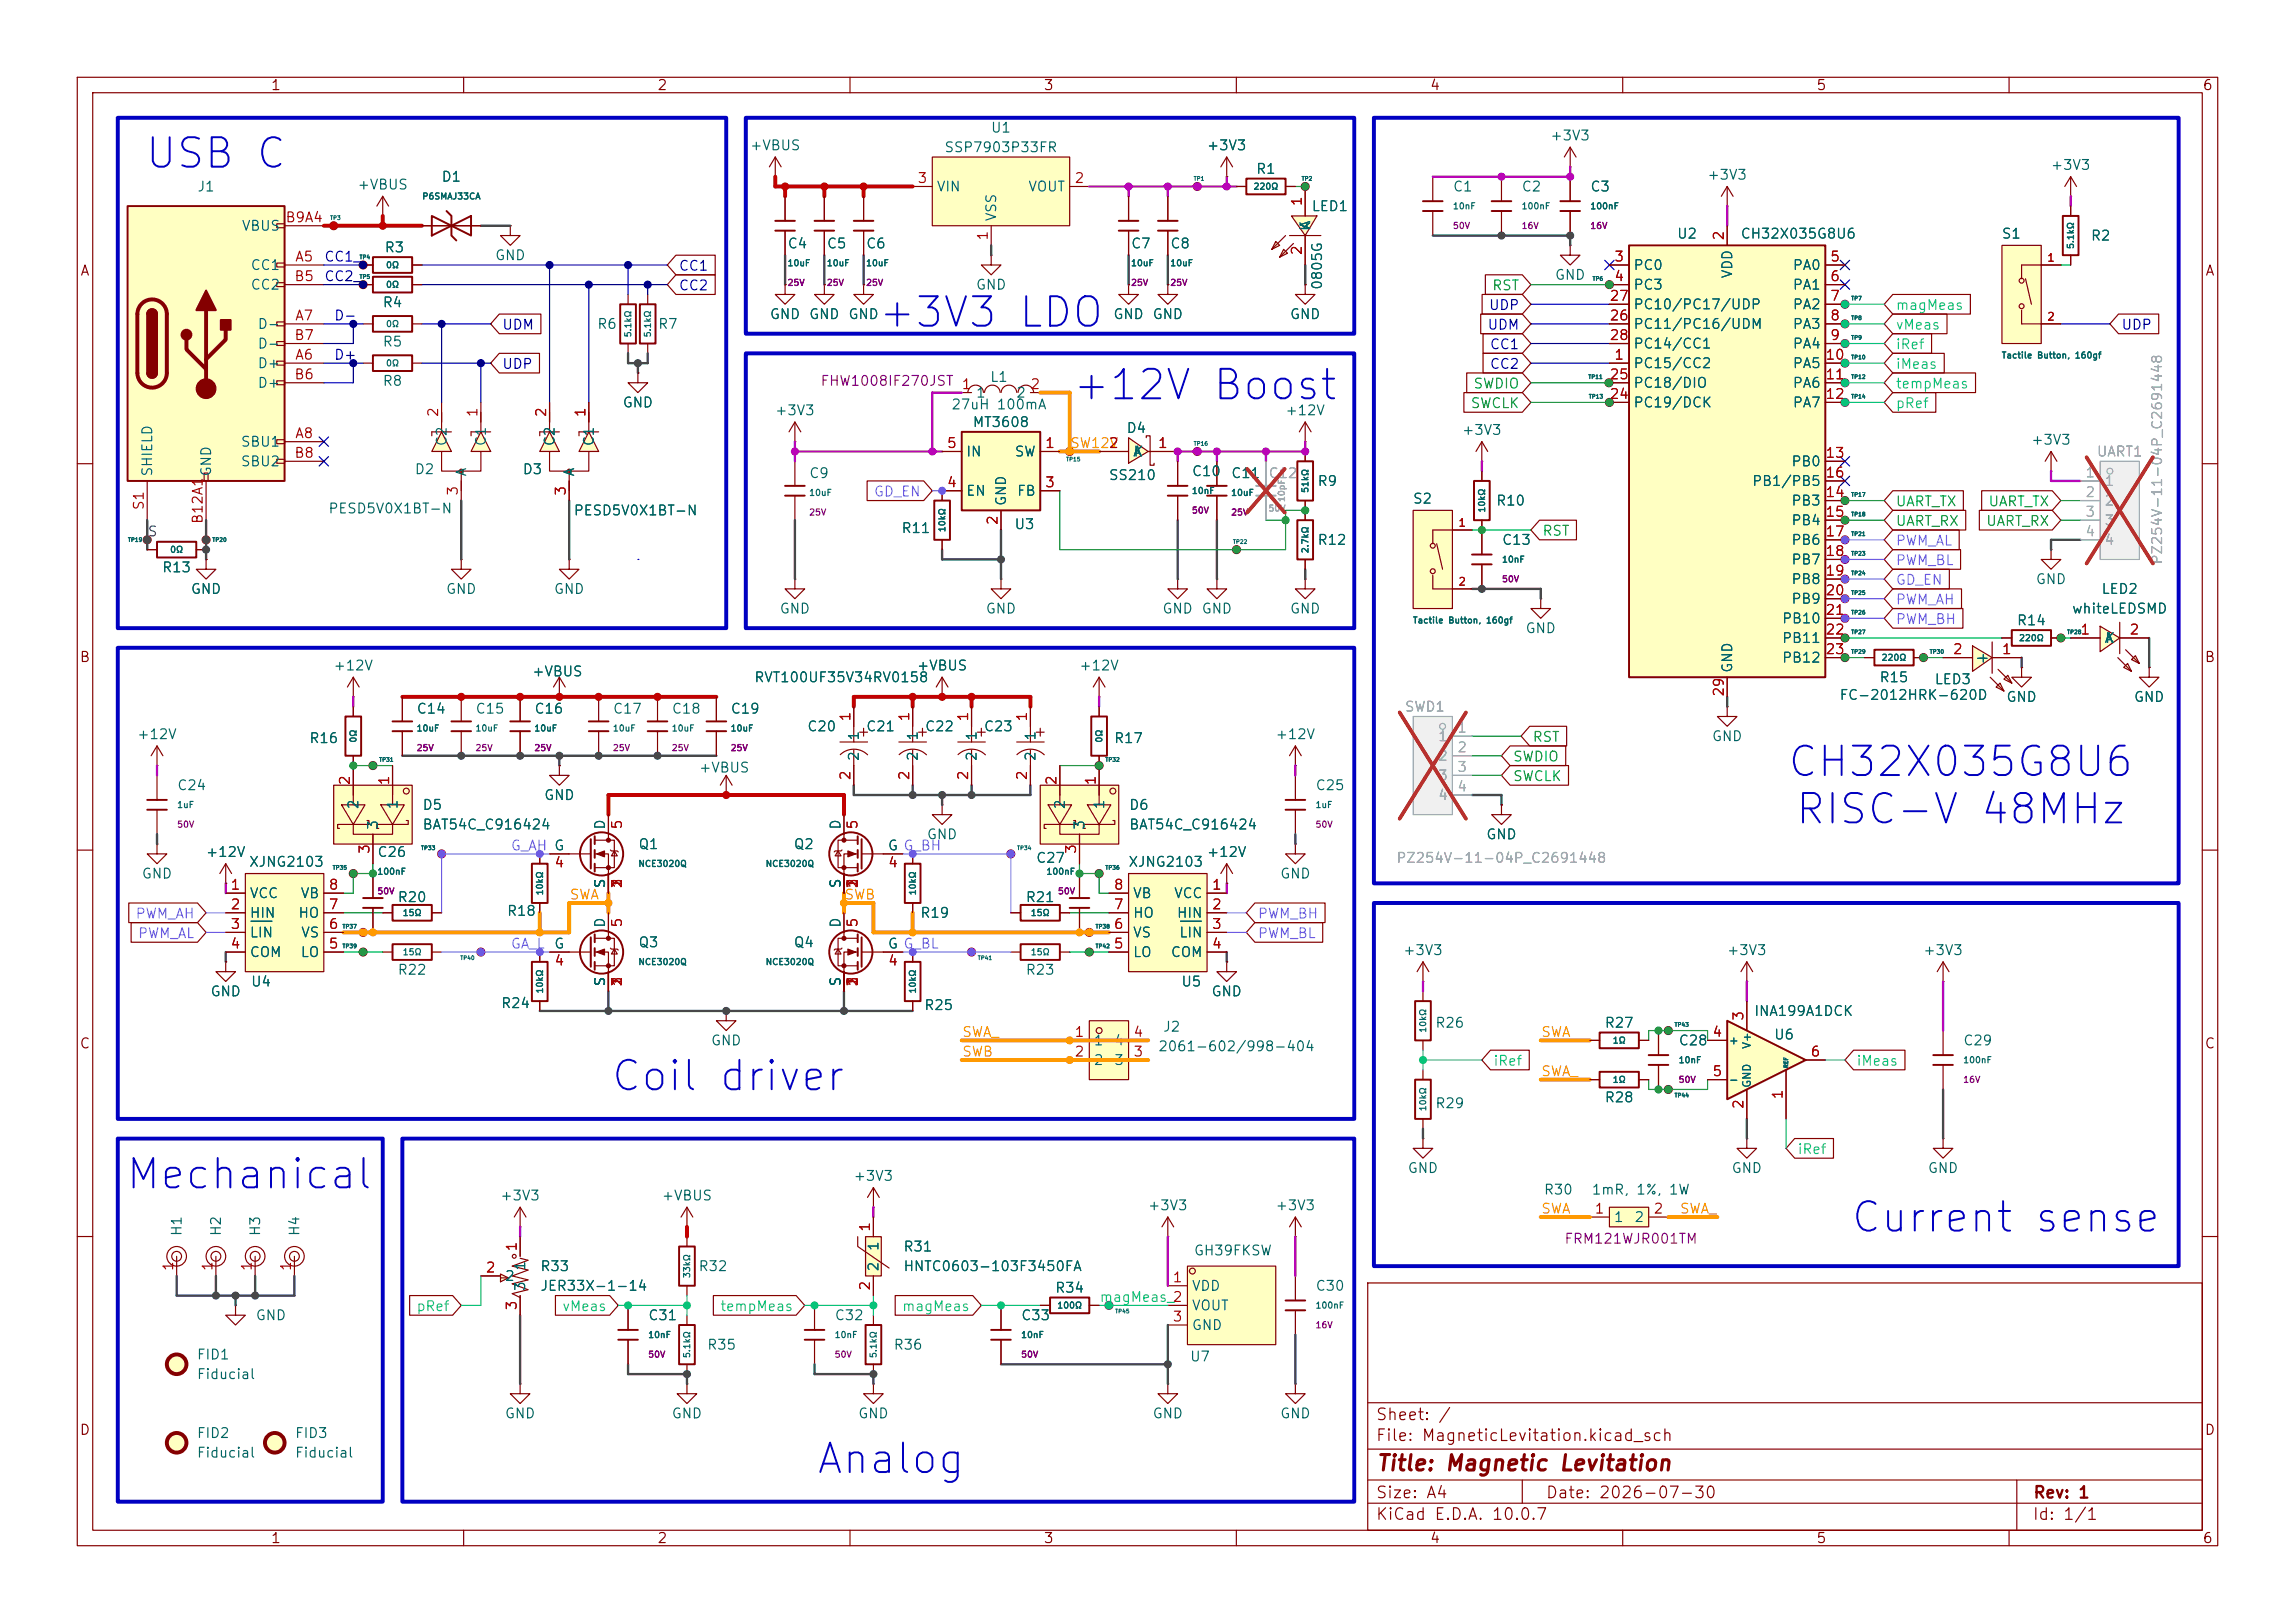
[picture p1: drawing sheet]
<svg xmlns="http://www.w3.org/2000/svg" width="297mm" height="210mm" viewBox="0 0 297 210" stroke-linecap="round" stroke-linejoin="round" font-family="sans-serif">
<defs><g id="words">
<g font-size="3.8" fill="#0000c2">
<text x="18.5" y="22.7">USB C</text>
<text x="113.4" y="43.3">+3V3 LDO</text>
<text x="138.5" y="52.7">+12V Boost</text>
<text x="231" y="101.4">CH32X035G8U6</text>
<text x="232" y="107.6">RISC-V 48MHz</text>
<text x="78.8" y="142.1">Coil driver</text>
<text x="16" y="154.8">Mechanical</text>
<text x="239.2" y="160.4">Current sense</text>
<text x="105.4" y="191.6">Analog</text>
</g>
<text font-size="2" fill="#840000" x="178" y="190.8">Title: Magnetic Levitation</text>
<g font-size="1.5" fill="#840000">
<text x="178" y="184.1">Sheet: /</text>
<text x="178" y="186.8">File: MagneticLevitation.kicad_sch</text>
<text x="178" y="197">KiCad E.D.A. 10.0.7</text>
<text x="178" y="194.2">Size: A4</text>
<text x="200" y="194.2">Date: 2026-07-30</text>
<text x="263" y="197">Id: 1/1</text>
<text x="263" y="194.2">Rev: 1</text>
</g>
<g font-size="1.3" fill="#840000">
<text x="35" y="12">1</text>
<text x="85" y="12">2</text>
<text x="135" y="12">3</text>
<text x="185" y="12">4</text>
<text x="235" y="12">5</text>
<text x="285" y="12">6</text>
<text x="10.3" y="36">A</text>
<text x="285.3" y="36">A</text>
<text x="10.2" y="86">B</text>
<text x="285.2" y="86">B</text>
<text x="10.2" y="136">C</text>
<text x="285.2" y="136">C</text>
<text x="10.2" y="186">D</text>
<text x="285.2" y="186">D</text>
<text x="35" y="200">1</text>
<text x="85" y="200">2</text>
<text x="135" y="200">3</text>
<text x="185" y="200">4</text>
<text x="235" y="200">5</text>
<text x="285" y="200">6</text>
</g>
<g font-size="1.3" fill="#006464">
<text x="128.1" y="17.5">U1</text>
<text x="57.1" y="23.8">D1</text>
<text x="97" y="19.8">+VBUS</text>
<text x="122.1" y="20">SSP7903P33FR</text>
<text x="156.1" y="19.8">+3V3</text>
<text x="162.5" y="22.8">R1</text>
<text x="200.5" y="18.5">+3V3</text>
<text x="220.9" y="23.6">+3V3</text>
<text x="265.3" y="22.3">+3V3</text>
<text x="25.5" y="25.1">J1</text>
<text x="46.2" y="24.8">+VBUS</text>
<text x="121.1" y="25.1">VIN</text>
<text x="129.2" y="28.7" transform="rotate(-90 129.2 28.7)">VSS</text>
<text x="133" y="25.1">VOUT</text>
<text x="169.7" y="27.6">LED1</text>
<text x="169.9" y="30" transform="rotate(-90 169.9 30)">K</text>
<text x="169.9" y="29.8" transform="rotate(-90 169.9 29.8)">A</text>
<text x="187.9" y="25.1">C1</text>
<text x="196.8" y="25.1">C2</text>
<text x="205.7" y="25.1">C3</text>
<text x="31.2" y="30.2">VBUS</text>
<text x="32.3" y="35.3">CC1</text>
<text x="49.7" y="33">R3</text>
<text x="64" y="34">GND</text>
<text x="101.8" y="32.5">C4</text>
<text x="106.9" y="32.5">C5</text>
<text x="112" y="32.5">C6</text>
<text x="146.3" y="32.5">C7</text>
<text x="151.4" y="32.5">C8</text>
<text x="211.3" y="35.3">PC0</text>
<text x="216.9" y="31.2">U2</text>
<text x="225.2" y="31.2">CH32X035G8U6</text>
<text x="231.9" y="35.3">PA0</text>
<text x="259" y="31.2">S1</text>
<text x="270.5" y="31.4">R2</text>
<text x="32.3" y="37.8">CC2</text>
<text x="49.4" y="40.1">R4</text>
<text x="99.5" y="41.6">GND</text>
<text x="104.6" y="41.6">GND</text>
<text x="109.7" y="41.6">GND</text>
<text x="126.2" y="37.8">GND</text>
<text x="144" y="41.6">GND</text>
<text x="149.1" y="41.6">GND</text>
<text x="166.8" y="41.6">GND</text>
<text x="171.4" y="37.6" transform="rotate(-90 171.4 37.6)">0805G</text>
<text x="201.1" y="36.5">GND</text>
<text x="211.3" y="37.8">PC3</text>
<text x="211.3" y="40.3">PC10/PC17/UDP</text>
<text x="224.5" y="36.1" transform="rotate(-90 224.5 36.1)">VDD</text>
<text x="231.9" y="37.8">PA1</text>
<text x="231.9" y="40.3">PA2</text>
<text x="33.3" y="48">D+</text>
<text x="33.3" y="42.9">D-</text>
<text x="33.3" y="45.4">D-</text>
<text x="49.4" y="45.2">R5</text>
<text x="77.2" y="42.9">R6</text>
<text x="85.1" y="42.9">R7</text>
<text x="211.3" y="48">PC15/CC2</text>
<text x="211.3" y="42.9">PC11/PC16/UDM</text>
<text x="211.3" y="45.4">PC14/CC1</text>
<text x="231.9" y="42.9">PA3</text>
<text x="231.9" y="45.4">PA4</text>
<text x="231.9" y="48">PA5</text>
<text x="33.3" y="50.5">D+</text>
<text x="49.4" y="50.2">R8</text>
<text x="80.5" y="53">GND</text>
<text x="123" y="53.3">27uH 100mA</text>
<text x="126.2" y="51.8">1</text>
<text x="128" y="49.7">L1</text>
<text x="131.4" y="51.8">2</text>
<text x="211.3" y="53">PC19/DCK</text>
<text x="211.3" y="50.5">PC18/DIO</text>
<text x="231.9" y="50.5">PA6</text>
<text x="231.9" y="53">PA7</text>
<text x="31.1" y="58.1">SBU1</text>
<text x="58.1" y="57.8" transform="rotate(-90 58.1 57.8)">C2</text>
<text x="63.2" y="57.8" transform="rotate(-90 63.2 57.8)">C1</text>
<text x="72.1" y="57.8" transform="rotate(-90 72.1 57.8)">C2</text>
<text x="77.2" y="57.8" transform="rotate(-90 77.2 57.8)">C1</text>
<text x="100.2" y="54">+3V3</text>
<text x="124.9" y="59.4">IN</text>
<text x="125.8" y="55.6">MT3608</text>
<text x="131.2" y="59.4">SW</text>
<text x="145.7" y="56.3">D4</text>
<text x="146.5" y="59.4">A</text>
<text x="146.6" y="59.4">K</text>
<text x="166.2" y="54">+12V</text>
<text x="189.1" y="56.6">+3V3</text>
<text x="262.8" y="57.9">+3V3</text>
<text x="20" y="61.7" transform="rotate(-90 20 61.7)">SHIELD</text>
<text x="27.6" y="61.7" transform="rotate(-90 27.6 61.7)">GND</text>
<text x="31.1" y="60.7">SBU2</text>
<text x="53.6" y="61.7">D2</text>
<text x="60.7" y="61.7" transform="rotate(-90 60.7 61.7)">A</text>
<text x="67.5" y="61.7">D3</text>
<text x="74.6" y="61.7" transform="rotate(-90 74.6 61.7)">A</text>
<text x="104.6" y="62.2">C9</text>
<text x="124.9" y="64.5">EN</text>
<text x="130.5" y="65.6" transform="rotate(-90 130.5 65.6)">GND</text>
<text x="131.5" y="64.5">FB</text>
<text x="143.4" y="62.4">SS210</text>
<text x="154.2" y="61.9">C10</text>
<text x="159.2" y="62.2">C11</text>
<text x="170.4" y="63.2">R9</text>
<text x="182.8" y="65.5">S2</text>
<text x="193.5" y="65.7">R10</text>
<text x="226.7" y="63.2">PB1/PB5</text>
<text x="231.7" y="60.7">PB0</text>
<text x="231.7" y="65.7">PB3</text>
<text x="42.4" y="66.7">PESD5V0X1BT-N</text>
<text x="74.2" y="67">PESD5V0X1BT-N</text>
<text x="116.6" y="69.3">R11</text>
<text x="131.2" y="68.8">U3</text>
<text x="170.4" y="70.8">R12</text>
<text x="194.3" y="70.8">C13</text>
<text x="231.7" y="68.3">PB4</text>
<text x="231.7" y="70.8">PB6</text>
<text x="20.9" y="74.4">R13</text>
<text x="24.6" y="77.2">GND</text>
<text x="57.6" y="77.2">GND</text>
<text x="71.6" y="77.2">GND</text>
<text x="231.7" y="73.4">PB7</text>
<text x="231.7" y="75.9">PB8</text>
<text x="263.4" y="75.9">GND</text>
<text x="271.9" y="77.2">LED2</text>
<text x="100.8" y="79.7">GND</text>
<text x="127.5" y="79.7">GND</text>
<text x="150.3" y="79.7">GND</text>
<text x="155.4" y="79.7">GND</text>
<text x="166.8" y="79.7">GND</text>
<text x="197.3" y="82.2">GND</text>
<text x="230.5" y="81">PB10</text>
<text x="230.5" y="83.5">PB11</text>
<text x="231.7" y="78.4">PB9</text>
<text x="260.9" y="81.2">R14</text>
<text x="268.1" y="79.7">whiteLEDSMD</text>
<text x="272.3" y="83.5">A</text>
<text x="272.3" y="83.5">K</text>
<text x="43.1" y="87.1">+12V</text>
<text x="68.8" y="87.8">+VBUS</text>
<text x="97.5" y="88.6">RVT100UF35V34RV0158</text>
<text x="118.6" y="87.1">+VBUS</text>
<text x="139.6" y="87.1">+12V</text>
<text x="224.5" y="87.1" transform="rotate(-90 224.5 87.1)">GND</text>
<text x="230.5" y="86.1">PB12</text>
<text x="243.1" y="88.6">R15</text>
<text x="250.3" y="88.8">LED3</text>
<text x="255.5" y="86.1">-</text>
<text x="255.8" y="86.1">+</text>
<text x="17.7" y="96">+12V</text>
<text x="53.8" y="92.7">C14</text>
<text x="61.5" y="92.7">C15</text>
<text x="69.1" y="92.7">C16</text>
<text x="79.2" y="92.7">C17</text>
<text x="86.9" y="92.7">C18</text>
<text x="94.5" y="92.7">C19</text>
<text x="104.4" y="94.9">C20</text>
<text x="111.5" y="95.9" transform="rotate(-90 111.5 95.9)">1</text>
<text x="112" y="94.9">C21</text>
<text x="119.1" y="95.9" transform="rotate(-90 119.1 95.9)">1</text>
<text x="119.6" y="94.9">C22</text>
<text x="126.7" y="95.9" transform="rotate(-90 126.7 95.9)">1</text>
<text x="127.2" y="94.9">C23</text>
<text x="134.3" y="95.9" transform="rotate(-90 134.3 95.9)">1</text>
<text x="165" y="96">+12V</text>
<text x="238" y="90.9">FC-2012HRK-620D</text>
<text x="259.6" y="91.1">GND</text>
<text x="276.1" y="91.1">GND</text>
<text x="39.9" y="96.5">R16</text>
<text x="90.4" y="100.3">+VBUS</text>
<text x="111.5" y="98.6" transform="rotate(-90 111.5 98.6)">2</text>
<text x="119.1" y="98.6" transform="rotate(-90 119.1 98.6)">2</text>
<text x="126.7" y="98.6" transform="rotate(-90 126.7 98.6)">2</text>
<text x="134.3" y="98.6" transform="rotate(-90 134.3 98.6)">2</text>
<text x="144.1" y="96.5">R17</text>
<text x="221.5" y="96.2">GND</text>
<text x="22.8" y="102.6">C24</text>
<text x="46.7" y="104.8" transform="rotate(-90 46.7 104.8)">2</text>
<text x="49.2" y="107.5" transform="rotate(-90 49.2 107.5)">3</text>
<text x="51.8" y="104.8" transform="rotate(-90 51.8 104.8)">1</text>
<text x="54.6" y="105.1">D5</text>
<text x="54.6" y="107.6">BAT54C_C916424</text>
<text x="70.3" y="103.8">GND</text>
<text x="78.6" y="107.4" transform="rotate(-90 78.6 107.4)">D</text>
<text x="109.1" y="107.4" transform="rotate(-90 109.1 107.4)">D</text>
<text x="138.1" y="104.8" transform="rotate(-90 138.1 104.8)">2</text>
<text x="140.7" y="107.5" transform="rotate(-90 140.7 107.5)">3</text>
<text x="143.2" y="104.8" transform="rotate(-90 143.2 104.8)">1</text>
<text x="146" y="105.1">D6</text>
<text x="146" y="107.6">BAT54C_C916424</text>
<text x="170.2" y="102.6">C25</text>
<text x="18.3" y="114">GND</text>
<text x="26.5" y="111.2">+12V</text>
<text x="32.1" y="112.5">XJNG2103</text>
<text x="48.8" y="111.2">C26</text>
<text x="71.6" y="110.4">G</text>
<text x="82.5" y="110.2">Q1</text>
<text x="102.6" y="110.2">Q2</text>
<text x="114.8" y="110.4">G G_BH</text>
<text x="114.8" y="110.4">G</text>
<text x="119.9" y="108.9">GND</text>
<text x="134" y="112">C27</text>
<text x="145.9" y="112.5">XJNG2103</text>
<text x="156.1" y="111.2">+12V</text>
<text x="165.6" y="114">GND</text>
<text x="192.2" y="108.9">GND</text>
<text x="32.2" y="116.5">VCC</text>
<text x="32.2" y="119.1">HIN</text>
<text x="38.5" y="119.1">HO</text>
<text x="38.8" y="116.5">VB</text>
<text x="51.4" y="117">R20</text>
<text x="65.5" y="118.8">R18</text>
<text x="78.6" y="115" transform="rotate(-90 78.6 115)">S</text>
<text x="109.1" y="115" transform="rotate(-90 109.1 115)">S</text>
<text x="119" y="119.1">R19</text>
<text x="132.6" y="117">R21</text>
<text x="146.5" y="119.1">HO</text>
<text x="146.5" y="116.5">VB</text>
<text x="151.8" y="116.5">VCC</text>
<text x="152.2" y="119.1">HIN</text>
<text x="32.2" y="121.6">LIN</text>
<text x="32.2" y="124.2">COM</text>
<text x="38.8" y="124.2">LO</text>
<text x="38.9" y="121.6">VS</text>
<text x="71.6" y="123.1">G</text>
<text x="78.6" y="120.1" transform="rotate(-90 78.6 120.1)">D</text>
<text x="82.5" y="122.9">Q3</text>
<text x="102.6" y="122.9">Q4</text>
<text x="109.1" y="120.1" transform="rotate(-90 109.1 120.1)">D</text>
<text x="114.8" y="123.1">G G_BL</text>
<text x="114.8" y="123.1">G</text>
<text x="146.5" y="124.2">LO</text>
<text x="146.5" y="121.6">VS</text>
<text x="151.4" y="124.2">COM</text>
<text x="152.5" y="121.6">LIN</text>
<text x="181.5" y="123.9">+3V3</text>
<text x="223.4" y="123.9">+3V3</text>
<text x="248.8" y="123.9">+3V3</text>
<text x="27.1" y="129.2">GND</text>
<text x="32.4" y="128">U4</text>
<text x="51.4" y="126.4">R22</text>
<text x="64.8" y="130.8">R24</text>
<text x="78.6" y="127.7" transform="rotate(-90 78.6 127.7)">S</text>
<text x="109.1" y="127.7" transform="rotate(-90 109.1 127.7)">S</text>
<text x="119.5" y="131">R25</text>
<text x="132.6" y="126.4">R23</text>
<text x="152.8" y="128">U5</text>
<text x="156.7" y="129.2">GND</text>
<text x="226.9" y="131.8">INA199A1DCK</text>
<text x="91.9" y="135.6">GND</text>
<text x="141.5" y="135.6">1</text>
<text x="144.1" y="135.6">4</text>
<text x="149.8" y="136.3">2061-602/998-404</text>
<text x="150.4" y="133.8">J2</text>
<text x="185.7" y="133.3">R26</text>
<text x="207.6" y="133.3">R27</text>
<text x="217.2" y="135.6">C28</text>
<text x="229.5" y="134.8">U6</text>
<text x="254" y="135.6">C29</text>
<text x="141.5" y="138.1">2</text>
<text x="144.1" y="138.1">3</text>
<text x="185.7" y="143.7">R29</text>
<text x="207.6" y="142.9">R28</text>
<text x="64.6" y="155.6">+3V3</text>
<text x="85.5" y="155.6">+VBUS</text>
<text x="110.4" y="153.1">+3V3</text>
<text x="182.1" y="152.1">GND</text>
<text x="199.7" y="154.9">R30</text>
<text x="205.9" y="154.9">1mR, 1%, 1W</text>
<text x="224" y="152.1">GND</text>
<text x="249.4" y="152.1">GND</text>
<text x="23.8" y="160" transform="rotate(-90 23.8 160)">H1</text>
<text x="28.9" y="160" transform="rotate(-90 28.9 160)">H2</text>
<text x="34" y="160" transform="rotate(-90 34 160)">H3</text>
<text x="39.1" y="160" transform="rotate(-90 39.1 160)">H4</text>
<text x="114" y="162" transform="rotate(-90 114 162)">1</text>
<text x="148.5" y="156.9">+3V3</text>
<text x="165" y="156.9">+3V3</text>
<text x="208.8" y="158.4">1</text>
<text x="211.4" y="158.4">2</text>
<text x="65.3" y="166.1">2</text>
<text x="68.3" y="167.2" transform="rotate(-90 68.3 167.2)">3</text>
<text x="68.3" y="164.5" transform="rotate(-90 68.3 164.5)">1</text>
<text x="69.8" y="164.8">R33</text>
<text x="69.8" y="167.3">JER33X-1-14</text>
<text x="90.3" y="164.8">R32</text>
<text x="114" y="164.6" transform="rotate(-90 114 164.6)">2</text>
<text x="116.8" y="162.3">R31</text>
<text x="116.8" y="164.8">HNTC0603-103F3450FA</text>
<text x="136.5" y="167.6">R34</text>
<text x="154.2" y="167.3">VDD</text>
<text x="154.4" y="162.8">GH39FKSW</text>
<text x="170.2" y="167.3">C30</text>
<text x="33" y="171.1">GND</text>
<text x="83.8" y="171.1">C31</text>
<text x="107.9" y="171.1">C32</text>
<text x="132.1" y="171.1">C33</text>
<text x="154.2" y="169.9">VOUT</text>
<text x="154.2" y="172.4">GND</text>
<text x="25.4" y="176.2">FID1</text>
<text x="25.4" y="178.8">Fiducial</text>
<text x="91.4" y="175">R35</text>
<text x="115.6" y="175">R36</text>
<text x="153.9" y="176.5">U7</text>
<text x="65.2" y="183.8">GND</text>
<text x="86.8" y="183.8">GND</text>
<text x="111" y="183.8">GND</text>
<text x="149.1" y="183.8">GND</text>
<text x="165.6" y="183.8">GND</text>
<text x="25.4" y="186.4">FID2</text>
<text x="25.4" y="188.9">Fiducial</text>
<text x="38.1" y="186.4">FID3</text>
<text x="38.1" y="188.9">Fiducial</text>
</g>
<g font-size="1.3" fill="#a90000">
<text x="118.6" y="24">3</text>
<text x="139" y="24">2</text>
<text x="36.9" y="29.1">B9A4</text>
<text x="168.8" y="26.8" transform="rotate(-90 168.8 26.8)">1</text>
<text x="38.1" y="34.2">A5</text>
<text x="128.1" y="31.2" transform="rotate(-90 128.1 31.2)">1</text>
<text x="168.8" y="33.1" transform="rotate(-90 168.8 33.1)">2</text>
<text x="208.8" y="34.2">3</text>
<text x="223.4" y="31.2" transform="rotate(-90 223.4 31.2)">2</text>
<text x="236.8" y="34.2">5</text>
<text x="38" y="36.7">B5</text>
<text x="38.1" y="41.8">A7</text>
<text x="208.2" y="41.8">26</text>
<text x="208.2" y="39.2">27</text>
<text x="208.8" y="36.7">4</text>
<text x="236.8" y="36.7">6</text>
<text x="236.8" y="39.2">7</text>
<text x="236.8" y="41.8">8</text>
<text x="38" y="44.3">B7</text>
<text x="38.1" y="46.9">A6</text>
<text x="208.2" y="44.3">28</text>
<text x="208.8" y="46.9">1</text>
<text x="236.2" y="46.9">10</text>
<text x="236.8" y="44.3">9</text>
<text x="38" y="49.4">B6</text>
<text x="124.4" y="50.7">1</text>
<text x="133.3" y="50.7">2</text>
<text x="208.2" y="51.9">24</text>
<text x="208.2" y="49.4">25</text>
<text x="236.2" y="49.4">11</text>
<text x="236.2" y="51.9">12</text>
<text x="38" y="59.6">B8</text>
<text x="38.1" y="57">A8</text>
<text x="57" y="54.1" transform="rotate(-90 57 54.1)">2</text>
<text x="62.1" y="54.1" transform="rotate(-90 62.1 54.1)">1</text>
<text x="71" y="54.1" transform="rotate(-90 71 54.1)">2</text>
<text x="76.1" y="54.1" transform="rotate(-90 76.1 54.1)">1</text>
<text x="122.5" y="58.3">5</text>
<text x="135.2" y="58.3">1</text>
<text x="143.4" y="58.3">2</text>
<text x="149.8" y="58.3">1</text>
<text x="236.2" y="59.6">13</text>
<text x="59.6" y="64.2" transform="rotate(-90 59.6 64.2)">3</text>
<text x="73.5" y="64.2" transform="rotate(-90 73.5 64.2)">3</text>
<text x="122.5" y="63.4">4</text>
<text x="135.2" y="63.4">3</text>
<text x="236.2" y="64.6">14</text>
<text x="236.2" y="62.1">16</text>
<text x="18.9" y="66.1" transform="rotate(-90 18.9 66.1)">S1</text>
<text x="26.5" y="67.9" transform="rotate(-90 26.5 67.9)">B12A1</text>
<text x="129.4" y="68" transform="rotate(-90 129.4 68)">2</text>
<text x="236.2" y="67.2">15</text>
<text x="236.2" y="69.7">17</text>
<text x="236.2" y="72.3">18</text>
<text x="236.2" y="74.8">19</text>
<text x="236.2" y="77.3">20</text>
<text x="236.2" y="79.9">21</text>
<text x="236.2" y="82.4">22</text>
<text x="269.1" y="82.4">1</text>
<text x="275.5" y="82.4">2</text>
<text x="236.2" y="85">23</text>
<text x="252.6" y="85">2</text>
<text x="259" y="85">1</text>
<text x="110.4" y="93.4" transform="rotate(-90 110.4 93.4)">1</text>
<text x="118" y="93.4" transform="rotate(-90 118 93.4)">1</text>
<text x="125.6" y="93.4" transform="rotate(-90 125.6 93.4)">1</text>
<text x="133.2" y="93.4" transform="rotate(-90 133.2 93.4)">1</text>
<text x="223.4" y="90.2" transform="rotate(-90 223.4 90.2)">29</text>
<text x="45.6" y="101.7" transform="rotate(-90 45.6 101.7)">2</text>
<text x="50.7" y="101.7" transform="rotate(-90 50.7 101.7)">1</text>
<text x="110.4" y="101.1" transform="rotate(-90 110.4 101.1)">2</text>
<text x="118" y="101.1" transform="rotate(-90 118 101.1)">2</text>
<text x="125.6" y="101.1" transform="rotate(-90 125.6 101.1)">2</text>
<text x="133.2" y="101.1" transform="rotate(-90 133.2 101.1)">2</text>
<text x="137" y="101.7" transform="rotate(-90 137 101.7)">2</text>
<text x="142.1" y="101.7" transform="rotate(-90 142.1 101.7)">1</text>
<text x="80.8" y="107.4" transform="rotate(-90 80.8 107.4)">5</text>
<text x="111.3" y="107.4" transform="rotate(-90 111.3 107.4)">5</text>
<text x="48.1" y="110.6" transform="rotate(-90 48.1 110.6)">3</text>
<text x="71.7" y="112.6">4</text>
<text x="114.8" y="112.6">4</text>
<text x="139.6" y="110.6" transform="rotate(-90 139.6 110.6)">3</text>
<text x="29.7" y="115.4">1</text>
<text x="29.7" y="118">2</text>
<text x="42.4" y="118">7</text>
<text x="42.4" y="115.4">8</text>
<text x="80.8" y="115" transform="rotate(-90 80.8 115)">1</text>
<text x="80.8" y="115" transform="rotate(-90 80.8 115)">2</text>
<text x="80.8" y="115" transform="rotate(-90 80.8 115)">3</text>
<text x="111.3" y="115" transform="rotate(-90 111.3 115)">1</text>
<text x="111.3" y="115" transform="rotate(-90 111.3 115)">2</text>
<text x="111.3" y="115" transform="rotate(-90 111.3 115)">3</text>
<text x="144" y="118">7</text>
<text x="144" y="115.4">8</text>
<text x="156.7" y="115.4">1</text>
<text x="156.7" y="118">2</text>
<text x="29.7" y="120.5">3</text>
<text x="29.7" y="123.1">4</text>
<text x="42.4" y="123.1">5</text>
<text x="42.4" y="120.5">6</text>
<text x="71.7" y="125.3">4</text>
<text x="80.8" y="120.1" transform="rotate(-90 80.8 120.1)">5</text>
<text x="111.3" y="120.1" transform="rotate(-90 111.3 120.1)">5</text>
<text x="114.8" y="125.3">4</text>
<text x="144" y="123.1">5</text>
<text x="144" y="120.5">6</text>
<text x="156.7" y="120.5">3</text>
<text x="156.7" y="123.1">4</text>
<text x="80.8" y="127.7" transform="rotate(-90 80.8 127.7)">1</text>
<text x="80.8" y="127.7" transform="rotate(-90 80.8 127.7)">2</text>
<text x="80.8" y="127.7" transform="rotate(-90 80.8 127.7)">3</text>
<text x="111.3" y="127.7" transform="rotate(-90 111.3 127.7)">1</text>
<text x="111.3" y="127.7" transform="rotate(-90 111.3 127.7)">2</text>
<text x="111.3" y="127.7" transform="rotate(-90 111.3 127.7)">3</text>
<text x="139" y="134.5">1</text>
<text x="139" y="137">2</text>
<text x="146.6" y="137">3</text>
<text x="146.6" y="134.5">4</text>
<text x="221.5" y="134.5">4</text>
<text x="225.9" y="132.2" transform="rotate(-90 225.9 132.2)">3</text>
<text x="234.2" y="137">6</text>
<text x="221.5" y="139.6">5</text>
<text x="225.9" y="143.6" transform="rotate(-90 225.9 143.6)">2</text>
<text x="231" y="142.3" transform="rotate(-90 231 142.3)">1</text>
<text x="112.9" y="159.5" transform="rotate(-90 112.9 159.5)">1</text>
<text x="206.3" y="157.3">1</text>
<text x="213.9" y="157.3">2</text>
<text x="22.7" y="164.6" transform="rotate(-90 22.7 164.6)">1</text>
<text x="27.8" y="164.6" transform="rotate(-90 27.8 164.6)">1</text>
<text x="32.9" y="164.6" transform="rotate(-90 32.9 164.6)">1</text>
<text x="38" y="164.6" transform="rotate(-90 38 164.6)">1</text>
<text x="62.8" y="165">2</text>
<text x="67.2" y="162" transform="rotate(-90 67.2 162)">1</text>
<text x="112.9" y="167.1" transform="rotate(-90 112.9 167.1)">2</text>
<text x="151.7" y="166.2">1</text>
<text x="67.2" y="169.6" transform="rotate(-90 67.2 169.6)">3</text>
<text x="151.7" y="171.3">3</text>
</g>
<g font-size="1.3" fill="#000084">
<text x="41.9" y="34.2">CC1_</text>
<text x="87.8" y="35.3">CC1</text>
<text x="41.9" y="36.7">CC2_</text>
<text x="43.2" y="41.8">D-</text>
<text x="87.8" y="37.9">CC2</text>
<text x="192.6" y="40.4">UDP</text>
<text x="43.2" y="46.9">D+</text>
<text x="64.9" y="43">UDM</text>
<text x="192.4" y="43">UDM</text>
<text x="192.7" y="45.5">CC1</text>
<text x="274.5" y="43">UDP</text>
<text x="64.9" y="48">UDP</text>
<text x="192.7" y="48">CC2</text>
</g>
<g font-size="1.3" fill="#00c200">
<text x="193" y="37.9">RST</text>
<text x="190.2" y="53.1">SWCLK</text>
<text x="190.6" y="50.6">SWDIO</text>
<text x="245.2" y="65.8">UART_TX</text>
<text x="257.2" y="65.8">UART_TX</text>
<text x="199.5" y="69.6">RST</text>
<text x="245.2" y="68.4">UART_RX</text>
<text x="256.9" y="68.4">UART_RX</text>
<text x="195.7" y="101.4">SWCLK</text>
<text x="195.7" y="98.8">SWDIO</text>
<text x="198.3" y="96.3">RST</text>
</g>
<g font-size="1.3" fill="#00c2c2">
<text x="245.2" y="40.4">magMeas</text>
<text x="245.2" y="43">vMeas</text>
<text x="245.2" y="45.5">iRef</text>
<text x="245.2" y="50.6">tempMeas</text>
<text x="245.2" y="48">iMeas</text>
<text x="245.2" y="53.1">pRef</text>
<text x="193.2" y="138.2">iRef</text>
<text x="240.2" y="138.2">iMeas</text>
<text x="232.5" y="149.6">iRef</text>
<text x="53.8" y="170">pRef</text>
<text x="72.7" y="170">vMeas</text>
<text x="93.1" y="170">tempMeas</text>
<text x="116.6" y="170">magMeas</text>
<text x="142.2" y="168.8">magMeas_2</text>
</g>
<g font-size="1.3" fill="#840084">
<text x="106.1" y="50.2">FHW1008IF270JST</text>
<text x="202.4" y="161.2">FRM121WJR001TM</text>
</g>
<g font-size="1.3" fill="#f90">
<text x="138.4" y="58.3">SW12V</text>
<text x="73.6" y="116.7">SWA</text>
<text x="109.2" y="116.7">SWB</text>
<text x="124.4" y="137">SWB</text>
<text x="124.4" y="134.5">SWA_</text>
<text x="199.4" y="134.5">SWA</text>
<text x="199.4" y="139.6">SWA_</text>
<text x="199.4" y="157.4">SWA</text>
<text x="217.3" y="157.4">SWA_</text>
</g>
<g font-size="1.3" fill="#989898">
<text x="271.3" y="59.4">UART1</text>
<text x="164.1" y="62.2">C12</text>
<text x="272.3" y="63.2">1</text>
<text x="272.3" y="65.7">2</text>
<text x="272.3" y="68.3">3</text>
<text x="272.3" y="70.8">4</text>
<text x="280.1" y="73.1" transform="rotate(-90 280.1 73.1)">PZ254V-11-04P_C2691448</text>
<text x="181.7" y="92.4">SWD1</text>
<text x="186" y="96.2">1</text>
<text x="186" y="98.8">2</text>
<text x="186" y="101.3">3</text>
<text x="186" y="103.8">4</text>
<text x="180.6" y="112">PZ254V-11-04P_C2691448</text>
</g>
<g font-size="1.3" fill="#944eff">
<text x="113" y="64.6">GD_EN</text>
<text x="245.2" y="70.9">PWM_AL</text>
<text x="245.2" y="73.4">PWM_BL</text>
<text x="245.2" y="76">GD_EN</text>
<text x="245.2" y="78.5">PWM_AH</text>
<text x="245.2" y="81.1">PWM_BH</text>
<text x="66" y="110.4">G_AH G</text>
<text x="17.5" y="119.2">PWM_AH</text>
<text x="162.7" y="119.2">PWM_BH</text>
<text x="17.8" y="121.7">PWM_AL</text>
<text x="66" y="123.1">GA_L</text>
<text x="162.7" y="121.7">PWM_BL</text>
</g>
<g font-size="1.3" fill="#aaa">
<text x="269.8" y="62.1">1</text>
<text x="269.8" y="64.6">2</text>
<text x="269.8" y="67.2">3</text>
<text x="269.8" y="69.7">4</text>
<text x="188.5" y="95.1">1</text>
<text x="188.5" y="97.7">2</text>
<text x="188.5" y="100.2">3</text>
<text x="188.5" y="102.7">4</text>
</g>
<text font-size="1.3" fill="#484848" x="19" y="69.7">S</text>
<g font-size="1" fill="#a90000">
<text x="264.9" y="34.1">1</text>
<text x="264.9" y="41.7">2</text>
<text x="188.7" y="68.4">1</text>
<text x="188.7" y="76">2</text>
</g>
<g font-size="1" fill="#006464">
<text x="223.6" y="135.4">+</text>
<text x="226.8" y="135.8" transform="rotate(-90 226.8 135.8)">V+</text>
<text x="223.6" y="140.5">-</text>
<text x="226.8" y="140.8" transform="rotate(-90 226.8 140.8)">GND</text>
</g>
<g font-size=".8" fill="#006464">
<text x="54.6" y="26">P6SMAJ33CA</text>
<text x="162.1" y="24.7">220Ω</text>
<text x="188" y="27.3">10nF</text>
<text x="196.8" y="27.3">100nF</text>
<text x="205.7" y="27.3">100nF</text>
<text x="49.9" y="34.9">0Ω</text>
<text x="101.8" y="34.6">10uF</text>
<text x="106.9" y="34.6">10uF</text>
<text x="112" y="34.6">10uF</text>
<text x="146.3" y="34.6">10uF</text>
<text x="151.4" y="34.6">10uF</text>
<text x="268.6" y="32.3" transform="rotate(-90 268.6 32.3)">5.1kΩ</text>
<text x="49.9" y="37.4">0Ω</text>
<text x="49.9" y="47.6">0Ω</text>
<text x="49.9" y="42.5">0Ω</text>
<text x="81.9" y="43.7" transform="rotate(-90 81.9 43.7)">5.1kΩ</text>
<text x="84.4" y="43.7" transform="rotate(-90 84.4 43.7)">5.1kΩ</text>
<text x="259" y="46.6">Tactile Button, 160gf</text>
<text x="104.6" y="64.4">10uF</text>
<text x="154.2" y="64.1">10nF</text>
<text x="159.2" y="64.4">10uF</text>
<text x="169.5" y="63.9" transform="rotate(-90 169.5 63.9)">51kΩ</text>
<text x="21.9" y="71.7">0Ω</text>
<text x="122.5" y="68.9" transform="rotate(-90 122.5 68.9)">10kΩ</text>
<text x="169.5" y="71.7" transform="rotate(-90 169.5 71.7)">2.7kΩ</text>
<text x="192.4" y="66.4" transform="rotate(-90 192.4 66.4)">10kΩ</text>
<text x="194.3" y="73">10nF</text>
<text x="182.8" y="80.9">Tactile Button, 160gf</text>
<text x="261.2" y="83.2">220Ω</text>
<text x="243.4" y="85.7">220Ω</text>
<text x="53.8" y="94.8">10uF</text>
<text x="61.5" y="94.8">10uF</text>
<text x="69.1" y="94.8">10uF</text>
<text x="79.2" y="94.8">10uF</text>
<text x="86.9" y="94.8">10uF</text>
<text x="94.5" y="94.8">10uF</text>
<text x="46.3" y="96.2" transform="rotate(-90 46.3 96.2)">0Ω</text>
<text x="142.8" y="96.2" transform="rotate(-90 142.8 96.2)">0Ω</text>
<text x="22.8" y="104.7">1uF</text>
<text x="170.2" y="104.7">1uF</text>
<text x="48.8" y="113.4">100nF</text>
<text x="82.5" y="112.4">NCE3020Q</text>
<text x="99" y="112.4">NCE3020Q</text>
<text x="135.3" y="113.4">100nF</text>
<text x="52" y="118.7">15Ω</text>
<text x="70.5" y="115.9" transform="rotate(-90 70.5 115.9)">10kΩ</text>
<text x="118.7" y="115.9" transform="rotate(-90 118.7 115.9)">10kΩ</text>
<text x="133.3" y="118.7">15Ω</text>
<text x="52" y="123.8">15Ω</text>
<text x="82.5" y="125.1">NCE3020Q</text>
<text x="99" y="125.1">NCE3020Q</text>
<text x="133.3" y="123.8">15Ω</text>
<text x="70.5" y="128.6" transform="rotate(-90 70.5 128.6)">10kΩ</text>
<text x="118.7" y="128.6" transform="rotate(-90 118.7 128.6)">10kΩ</text>
<text x="184.8" y="133.7" transform="rotate(-90 184.8 133.7)">10kΩ</text>
<text x="208.6" y="135.2">1Ω</text>
<text x="217.2" y="137.8">10nF</text>
<text x="254" y="137.8">100nF</text>
<text x="184.8" y="143.9" transform="rotate(-90 184.8 143.9)">10kΩ</text>
<text x="208.6" y="140.3">1Ω</text>
<text x="89.5" y="165.5" transform="rotate(-90 89.5 165.5)">33kΩ</text>
<text x="83.8" y="173.3">10nF</text>
<text x="107.9" y="173.3">10nF</text>
<text x="132.1" y="173.3">10nF</text>
<text x="136.7" y="169.5">100Ω</text>
<text x="170.2" y="169.5">100nF</text>
<text x="89.5" y="175.8" transform="rotate(-90 89.5 175.8)">5.1kΩ</text>
<text x="113.6" y="175.8" transform="rotate(-90 113.6 175.8)">5.1kΩ</text>
</g>
<g font-size=".8" fill="#840084">
<text x="188" y="29.8">50V</text>
<text x="196.8" y="29.8">16V</text>
<text x="205.7" y="29.8">16V</text>
<text x="101.8" y="37.2">25V</text>
<text x="106.9" y="37.2">25V</text>
<text x="112" y="37.2">25V</text>
<text x="146.3" y="37.2">25V</text>
<text x="151.4" y="37.2">25V</text>
<text x="104.6" y="66.9">25V</text>
<text x="154.2" y="66.6">50V</text>
<text x="159.2" y="66.9">25V</text>
<text x="194.3" y="75.5">50V</text>
<text x="53.8" y="97.4">25V</text>
<text x="61.5" y="97.4">25V</text>
<text x="69.1" y="97.4">25V</text>
<text x="79.2" y="97.4">25V</text>
<text x="86.9" y="97.4">25V</text>
<text x="94.5" y="97.4">25V</text>
<text x="22.8" y="107.3">50V</text>
<text x="170.2" y="107.3">50V</text>
<text x="48.8" y="115.9">50V</text>
<text x="136.8" y="115.9">50V</text>
<text x="217.2" y="140.3">50V</text>
<text x="254" y="140.3">16V</text>
<text x="170.2" y="172.1">16V</text>
<text x="83.8" y="175.9">50V</text>
<text x="107.9" y="175.9">50V</text>
<text x="132.1" y="175.9">50V</text>
</g>
<text font-size=".8" fill="#989898" x="166.5" y="65" transform="rotate(-90 166.5 65)">10pF</text>
<text font-size=".8" fill="#a1a1a1" x="164.1" y="66.4">50V</text>
<g font-size=".5" fill="#006464">
<text x="154.4" y="23.5">TP1</text>
<text x="168.4" y="23.5">TP2</text>
<text x="42.7" y="28.6">TP3</text>
<text x="46.5" y="33.7">TP4</text>
<text x="46.5" y="36.2">TP5</text>
<text x="206" y="36.5">TP6</text>
<text x="239.5" y="41.5">TP8</text>
<text x="239.5" y="39">TP7</text>
<text x="239.5" y="46.6">TP10</text>
<text x="239.5" y="44.1">TP9</text>
<text x="205.5" y="49.2">TP11</text>
<text x="205.6" y="51.7">TP13</text>
<text x="239.5" y="49.2">TP12</text>
<text x="239.5" y="51.7">TP14</text>
<text x="137.9" y="59.8">TP15</text>
<text x="154.4" y="57.8">TP16</text>
<text x="239.5" y="64.4">TP17</text>
<text x="16.5" y="70.2">TP19</text>
<text x="27.4" y="70.2">TP20</text>
<text x="159.5" y="70.5">TP22</text>
<text x="239.5" y="69.5">TP21</text>
<text x="239.5" y="66.9">TP18</text>
<text x="239.5" y="74.6">TP24</text>
<text x="239.5" y="77.1">TP25</text>
<text x="239.5" y="72">TP23</text>
<text x="239.5" y="82.2">TP27</text>
<text x="239.5" y="79.6">TP26</text>
<text x="267.5" y="82.2">TP28</text>
<text x="239.5" y="84.7">TP29</text>
<text x="249.7" y="84.7">TP30</text>
<text x="49" y="98.7">TP31</text>
<text x="143" y="98.7">TP32</text>
<text x="43" y="112.7">TP35</text>
<text x="54.4" y="110.1">TP33</text>
<text x="131.6" y="110.1">TP34</text>
<text x="143" y="112.7">TP36</text>
<text x="44.3" y="122.8">TP39</text>
<text x="44.3" y="120.3">TP37</text>
<text x="59.5" y="124.3">TP40</text>
<text x="126.5" y="124.3">TP41</text>
<text x="141.7" y="122.8">TP42</text>
<text x="141.7" y="120.3">TP38</text>
<text x="216.7" y="133">TP43</text>
<text x="216.7" y="142.1">TP44</text>
<text x="231.5" y="138.3" transform="rotate(-90 231.5 138.3)">REF</text>
<text x="144.3" y="170.1">TP45</text>
</g>
</g></defs>
<g fill="none" stroke="#840000" stroke-width=".15">
<path d="M10 10h277v190h-277zM12 12h273v186h-273zM60 10v2M110 10v2M160 10v2M210 10v2M260 10v2M238.8 47h.1M238.8 49.5h.1M238.8 52.1h.1M10 60h2M238.8 74.9h.1"/>
<path d="M238.8 77.5h.1M238.8 72.4h.1M285 60h2M238.8 82.6h.1M238.8 80h.1M238.8 85.1h.1M248.9 85.1h.1M10 110h2M285 110h2M184.1 127h.1M184.1 124.5v2.5M184.1 128.3v1.2"/>
<path d="M184.1 134.6v1.3M184.1 124.5l.8 1.2M184.1 124.5l-.7 1.2M215.9 133.4h.1M226.1 127h.1M226.1 124.5l.7 1.2M226.1 124.5l-.8 1.2M226.1 124.5v2.5M10 160h2M177 166h108v32h-108zM285 160h2M60 198v2"/>
<path d="M110 198v2M160 198v2M177 194.5h108M177 191.5h108M177 187.5h108M177 181.5h108M197 191.5v3M210 198v2M260 198v2M261 191.5v6.5"/>
<circle cx="238.8" cy="52.1" r=".51"/>
<circle cx="238.8" cy="47" r=".51"/>
<circle cx="238.8" cy="49.5" r=".51"/>
<circle cx="238.8" cy="74.9" r=".51"/>
<circle cx="238.8" cy="77.5" r=".51"/>
<circle cx="238.8" cy="72.4" r=".51"/>
<circle cx="238.8" cy="80" r=".51"/>
<circle cx="238.8" cy="82.6" r=".51"/>
<circle cx="238.8" cy="85.1" r=".51"/>
<circle cx="248.9" cy="85.1" r=".51"/>
<circle cx="215.9" cy="133.4" r=".51"/>
</g>
<path d="M183.1 129.5h2.1v5.1h-2.1z" fill="none" stroke="#840000" stroke-width=".25"/>
<path d="M223.5 132.1l10.2 5.1-10.2 5z" fill="#ffffc2"/>
<path d="M242.6 84.1h5v2h-5zM183.1 139.7h2.1v5.1h-2.1zM223.5 132.1l10.2 5.1-10.2 5z" fill="none" stroke="#840000" stroke-width=".25"/>
<g fill="none" stroke="#840000" stroke-width=".15">
<path d="M241.3 85.1h1.3M247.6 85.1h1.3M184.1 138.4v1.3M221 134.6h2.5M221 139.7h2.5M226.1 129.5v3.9M231.1 138.4v6.4M233.7 137.2h2.5M251.5 127h.1M251.5 124.5l-.8 1.2M251.5 124.5l.7 1.2M251.5 124.5v2.5"/>
<path d="M184.1 147.3v1.3h-1.2l1.2 1.3 1.3-1.3h-1.3M184.1 147.3h.1M184.1 144.8v1.3M226.1 141v3.8"/>
</g>
<g fill="#ffffc2" stroke="#ffffc2" stroke-width=".13">
<circle cx="261.6" cy="36.3" r=".32"/>
<circle cx="261.6" cy="39.6" r=".32"/>
</g>
<path d="M259.1 31.8h5.1v12.7h-5.1z" fill="#ffffc2"/>
<g fill="none" stroke="#840000" stroke-width=".15">
<path d="M259.1 31.8h5.1v12.7h-5.1zM262.1 36.1l.8 3.3M266.7 34.3h-5.1v1.8M261.6 40.1v1.8h5.1M143.5 168.9h.1"/>
<circle cx="261.6" cy="36.3" r=".32"/>
<circle cx="261.6" cy="39.6" r=".32"/>
<circle cx="143.5" cy="168.9" r=".51"/>
</g>
<path d="M153.7 163.8h11.4v10.2h-11.4z" fill="#ffffc2"/>
<g fill="none" stroke="#840000" stroke-width=".15">
<path d="M238.8 39.4h.1M238.8 41.9h.1M238.8 44.5h.1M151.1 166.4h2.6M151.1 168.9h2.6M151.1 171.5h2.6M153.7 163.8h11.4v10.2h-11.4z"/>
<circle cx="238.8" cy="39.4" r=".51"/>
<circle cx="238.8" cy="44.5" r=".51"/>
<circle cx="238.8" cy="41.9" r=".51"/>
<circle cx="154.3" cy="164.5" r=".38"/>
</g>
<path d="M210.8 31.8h25.4v55.8h-25.4z" fill="#ffffc2"/>
<path d="M210.8 31.8h25.4v55.8h-25.4zM260.3 81.5h5.1v2.1h-5.1z" fill="none" stroke="#840000" stroke-width=".25"/>
<g fill="none" stroke="#840000" stroke-width=".15">
<path d="M208.3 34.3h2.5M208.3 36.8h2.5M208.3 39.4h2.5M223.5 29.2v2.6M236.2 34.3h2.6M236.2 36.8h2.6M236.2 39.4h2.6M208.3 47h2.5M208.3 41.9h2.5M208.3 44.5h2.5M208.3 49.5h2.5M208.3 52.1h2.5"/>
<path d="M236.2 47h2.6M236.2 41.9h2.6M236.2 44.5h2.6M236.2 49.5h2.6M236.2 52.1h2.6M236.2 59.7h2.6M236.2 64.8h2.6M236.2 67.3h2.6M236.2 69.9h2.6M236.2 72.4h2.6M236.2 74.9h2.6M236.2 77.5h2.6"/>
<path d="M236.2 62.2h2.6M223.5 87.6v2.6M236.2 80h2.6M236.2 82.6h2.6M236.2 85.1h2.6M259.1 82.6h1.2M265.4 82.6h1.3M266.7 82.6h.1M226.1 147.3v1.3h-1.3l1.3 1.3 1.2-1.3h-1.2M226.1 147.3h.1"/>
<circle cx="266.7" cy="82.6" r=".51"/>
</g>
<g fill="#ffffc2">
<path d="M259.3 87.9l.5-.5 .5 1z"/>
<path d="M258.3 88.9l.5-.5 .5 1z"/>
<path d="M255.3 83.6l2.5 1.5-2.5 1.8z"/>
</g>
<g fill="none" stroke="#840000" stroke-width=".15">
<path d="M203.2 19.1l-.8 1.2M203.2 19.1l.8 1.2M203.2 19.1v2.5M185.4 22.9v3.1M185.4 27.3v3.2M194.3 22.9v3.1M194.3 27.3v3.2M203.2 31.8v1.2h1.3l-1.3 1.3-1.3-1.3h1.3M203.2 31.8h.1M203.2 21.6h.1M191.8 59.7h.1M191.8 57.2v2.5"/>
<path d="M191.8 57.2l-.8 1.2M191.8 57.2l.7 1.2M208.2 49.5h.1M265.4 58.4l-.7 1.3M265.4 58.4l.8 1.3M265.4 58.4v2.6M191.8 61v1.2M191.8 67.3v4.5M191.8 73v3.2M199.4 77.5v1.2h1.3l-1.3 1.3-1.3-1.3h1.3M199.4 77.5h.1M238.8 64.8h.1"/>
<path d="M238.8 69.9h.1M238.8 67.3h.1M265.4 61h.1M265.4 71.1v1.3h-1.2l1.2 1.3 1.3-1.3h-1.3M265.4 71.1h.1M223.5 91.4v1.3h1.3l-1.3 1.3-1.3-1.3h1.3M223.5 91.4h.1M251.5 85.1h3.8M255.3 83.6l2.5 1.5-2.5 1.8zM257.6 87.6l1.7 1.8M257.8 83.1v4M257.8 85.1h3.8"/>
<path d="M258.3 88.9l.5-.5 .5 1zM258.6 86.6l1.7 1.8M259.3 87.9l.5-.5 .5 1zM194.3 104.1v1.3h1.3l-1.3 1.3-1.3-1.3h1.3M194.3 104.1h.1"/>
<circle cx="208.2" cy="49.5" r=".51"/>
<circle cx="238.8" cy="69.9" r=".51"/>
<circle cx="238.8" cy="67.3" r=".51"/>
<circle cx="238.8" cy="64.8" r=".51"/>
</g>
<path d="M184.1 26h2.6M184.1 27.3h2.6M193 26h2.6M193 27.3h2.6M190.5 71.8h2.5M190.5 73h2.5M190.8 62.2h2v5.1h-2z" fill="none" stroke="#840000" stroke-width=".25"/>
<path d="M146 113h10.2v12.7h-10.2z" fill="#ffffc2"/>
<path d="M143.5 115.6h2.5M143.5 118.1h2.5M146 113h10.2v12.7h-10.2zM156.2 115.6h2.5M156.2 118.1h2.5M143.5 120.7h2.5M143.5 123.2h2.5M156.2 120.7h2.5M156.2 123.2h2.5" fill="none" stroke="#840000" stroke-width=".15"/>
<path d="M152.8 119.2h2.7" fill="none" stroke="#006464" stroke-width=".15"/>
<g fill="#ffffc2">
<path d="M134.6 101.6h10.2v7.6h-10.2z"/>
<path d="M140.7 104.1h3.1l-1.6 2.6z"/>
<path d="M135.6 104.1h3.1l-1.5 2.6z"/>
</g>
<g fill="none" stroke="#840000" stroke-width=".15">
<path d="M137.2 99.1v5M142.2 91.4v1.3M142.2 97.8v6.3M134.6 101.6h10.2v7.6h-10.2zM135.6 104.1h3.1l-1.5 2.6zM137.2 106.7v1.3h2.5M137.2 106.7h-2.1v.5h.3M138.9 106.2h.3v.5h-2M139.7 108v3.8M140.7 104.1h3.1l-1.6 2.6zM142.2 106.7v1.3h-2.5M142.2 106.7h-2v.5h.3"/>
<path d="M142.2 113h.1M144 106.2h.3v.5h-2.1M49.5 123.2h1.3M55.9 123.2h1.2M205.7 139.7h1.3M205.7 134.6h1.3M212.1 139.7h1.3M212.1 134.6h1.3"/>
<circle cx="142.2" cy="113" r=".51"/>
<circle cx="144" cy="102.4" r=".38"/>
</g>
<path d="M141.2 92.7h2.1v5.1h-2.1zM50.8 122.2h5.1v2h-5.1zM207 138.7h5.1v2h-5.1zM207 133.6h5.1v2h-5.1z" fill="none" stroke="#840000" stroke-width=".25"/>
<path d="M271.8 59.7h5.1v12.7h-5.1z" fill="#f0f0f0"/>
<g fill="none" stroke="#a1a1a1" stroke-width=".15">
<path d="M271.8 59.7h5.1v12.7h-5.1zM269.2 62.2h2.6M269.2 64.8h2.6M269.2 67.3h2.6M269.2 69.9h2.6"/>
<circle cx="273" cy="61" r=".38"/>
</g>
<path d="M270 59.2l8.6 13.7M278.6 59.2l-8.6 13.7" fill="none" stroke="#e12e31" stroke-width=".46"/>
<path d="M208.3 156.2h5.1v2.6h-5.1z" fill="#ffffc2"/>
<g fill="none" stroke="#840000" stroke-width=".15">
<path d="M223.5 26.7h.1M223.5 24.1l-.7 1.3M223.5 24.1l.8 1.3M223.5 24.1v2.6M268 25.4h.1M268 22.9l-.8 1.2M268 22.9l.7 1.2M268 22.9v2.5M268 26.7v1.2M268 33v1.3M261.6 86.4v1.2h1.3l-1.3 1.3-1.3-1.3h1.3M261.6 86.4h.1"/>
<path d="M278.1 86.4v1.2h1.3l-1.3 1.3-1.2-1.3h1.2M278.1 86.4h.1M214.6 133.4v3.1M214.6 137.8v3.2M251.5 133.4v3.1M251.5 137.8v3.2M205.7 157.5h2.6M208.3 156.2h5.1v2.6h-5.1zM213.4 157.5h2.5M215.9 141h.1M251.5 147.3v1.3h1.2l-1.2 1.3-1.3-1.3h1.3M251.5 147.3h.1"/>
<circle cx="215.9" cy="141" r=".51"/>
</g>
<path d="M267 27.9h2v5.1h-2zM213.4 136.5h2.5M213.4 137.8h2.5M250.2 136.5h2.5M250.2 137.8h2.5" fill="none" stroke="#840000" stroke-width=".25"/>
<g fill="#ffffc2">
<path d="M275.8 85.3l.5-.5 .6 1.1z"/>
<path d="M274.8 86.4l.5-.5 .5 1z"/>
<path d="M271.8 81l2.5 1.6-2.5 1.7z"/>
</g>
<g fill="none" stroke="#840000" stroke-width=".15">
<path d="M208.3 36.8h.1M268 82.6h3.8M271.8 81l2.5 1.6-2.5 1.7zM274.1 85.1l1.7 1.8M274.3 80.5v4.1M274.3 82.6h3.8M274.8 86.4l.5-.5 .5 1zM275.1 84.1l1.8 1.8M275.8 85.3l.5-.5 .6 1.1z"/>
<circle cx="208.3" cy="36.8" r=".51"/>
</g>
<g fill="#ffffc2" stroke="#ffffc2" stroke-width=".13">
<circle cx="185.4" cy="70.6" r=".32"/>
<circle cx="185.4" cy="73.9" r=".32"/>
</g>
<path d="M182.9 66h5.1v12.7h-5.1z" fill="#ffffc2"/>
<g fill="none" stroke="#840000" stroke-width=".15">
<path d="M182.9 66h5.1v12.7h-5.1zM185.4 74.4v1.8h5.1M185.9 70.4l.8 3.3M190.5 68.6h-5.1v1.8"/>
<circle cx="185.4" cy="70.6" r=".32"/>
<circle cx="185.4" cy="73.9" r=".32"/>
</g>
<path d="M182.9 92.7h5.1v12.7h-5.1z" fill="#f0f0f0"/>
<g fill="none" stroke="#a1a1a1" stroke-width=".15">
<path d="M182.9 92.7h5.1v12.7h-5.1zM188 95.3h2.5M188 97.8h2.5M188 100.3h2.5M188 102.9h2.5"/>
<circle cx="186.7" cy="94" r=".38"/>
</g>
<path d="M181.1 92.2l8.6 13.7M189.7 92.2l-8.6 13.7" fill="none" stroke="#e12e31" stroke-width=".46"/>
<path d="M201.9 26h2.6M201.9 27.3h2.6" fill="none" stroke="#840000" stroke-width=".25"/>
<g fill="none" stroke="#840000" stroke-width=".15">
<path d="M203.2 22.9v3.1M203.2 27.3v3.2M124.5 50.8h1.2M125.2 50.8a1.01 1.01 0 0 1 1.1-1 1.01 1.01 0 0 1 1 1M127.4 50.8a1.01 1.01 0 0 1 1-1 1.01 1.01 0 0 1 1 1M129.6 50.8a1.01 1.01 0 0 1 1-1 1.01 1.01 0 0 1 1 1M131.8 50.8a1.01 1.01 0 0 1 1-1 1.01 1.01 0 0 1 1 1M133.3 50.8h1.3M208.3 52.1h.1"/>
<circle cx="208.3" cy="52.1" r=".51"/>
</g>
<g fill="#ffffc2">
<path d="M62.2 55.9l1.3 2.5h-2.5z"/>
<path d="M57.1 55.9l1.3 2.5h-2.5z"/>
</g>
<g fill="none" stroke="#840000" stroke-width=".15">
<path d="M57.1 58.4v2.6h5.1v-2.6M57.1 55.9l1.3 2.5h-2.5zM57.1 52.1v3.8M58.4 55.9h-2.5v.5M62.2 55.9l1.3 2.5h-2.5zM62.2 52.1v3.8M63.5 55.9h-2.5v.5M59.7 72.4v1.3h1.3l-1.3 1.2-1.3-1.2h1.3M59.7 72.4h.1M59.7 61v3.8M73.7 72.4v1.3h1.2l-1.2 1.2-1.3-1.2h1.3M73.7 72.4h.1"/>
<path d="M72.4 90.2h.1M72.4 87.6l-.8 1.3M72.4 87.6l.8 1.3M72.4 87.6v2.6"/>
<circle cx="59.7" cy="61" r=".25"/>
</g>
<path d="M124.5 55.9h10.1v10.1h-10.1z" fill="#ffffc2"/>
<path d="M48.3 46h5v2h-5zM124.5 55.9h10.1v10.1h-10.1zM101.6 62.9h2.5M101.6 64.1h2.5" fill="none" stroke="#840000" stroke-width=".25"/>
<g fill="none" stroke="#840000" stroke-width=".15">
<path d="M47 47h1.3M53.3 47h1.3M82.5 48.3v1.2h1.3l-1.3 1.3-1.2-1.3h1.2M82.5 48.3h.1M102.9 57.2h.1M102.9 54.6l-.8 1.3M102.9 54.6l.7 1.3M102.9 54.6v2.6M102.9 59.7v3.2M121.9 58.4h2.6M134.6 58.4h2.6M102.9 64.1v3.2"/>
<path d="M121.9 63.5h2.6M129.5 66v2.6M134.6 63.5h2.6M45.7 90.2h.1M45.7 87.6l.8 1.3M45.7 87.6l-.7 1.3M45.7 87.6v2.6"/>
</g>
<path d="M120.6 20.3h17.8v8.9h-17.8z" fill="#ffffc2"/>
<g fill="none" stroke="#840000" stroke-width=".15">
<path d="M100.3 22.9h.1M100.3 20.3l-.7 1.3M100.3 20.3l.8 1.3M100.3 20.3v2.6M101.6 36.8v1.3h1.3l-1.3 1.3-1.3-1.3h1.3M101.6 36.8h.1M101.6 25.4v3.2M101.6 29.8v3.2M106.7 36.8v1.3h1.2l-1.2 1.3-1.3-1.3h1.3M106.7 36.8h.1M118.1 24.1h2.5M120.6 20.3h17.8v8.9h-17.8z"/>
<path d="M128.3 33v1.3h1.2l-1.2 1.3-1.3-1.3h1.3M128.3 33h.1M128.3 29.2v2.6M138.4 24.1h2.6M160 24.1h1.3M166.4 24.1h1.2M154.9 58.4h.1M142.2 90.2h.1M142.2 87.6l-.7 1.3M142.2 87.6l.8 1.3M142.2 87.6v2.6"/>
<circle cx="154.9" cy="58.4" r=".51"/>
</g>
<path d="M100.3 28.6h2.6M100.3 29.8h2.6M161.3 23.1h5.1v2h-5.1z" fill="none" stroke="#840000" stroke-width=".25"/>
<path d="M146 56.6l2.6 1.8-2.6 1.5z" fill="#ffffc2"/>
<g fill="none" stroke="#840000" stroke-width=".15">
<path d="M49.5 27.9h.1M49.5 25.4l-.7 1.3M49.5 25.4l.8 1.3M49.5 25.4v2.5M54.6 29.2h7.6M106.7 25.4v3.2M106.7 29.8v3.2M146 36.8v1.3h1.3l-1.3 1.3-1.2-1.3h1.2M146 36.8h.1M146 25.4v3.2M146 29.8v3.2M151.1 36.8v1.3h1.3l-1.3 1.3-1.2-1.3h1.2"/>
<path d="M151.1 36.8h.1M151.1 25.4v3.2M151.1 29.8v3.2M154.9 24.1h.1M158.7 22.9h.1M158.7 20.3l-.7 1.3M158.7 20.3l.8 1.3M158.7 20.3v2.6M138.4 58.4h.1M142.2 58.4h3.8M146 56.6l2.6 1.8-2.6 1.5zM148.3 56.6v-.2h.5v3.8h.5v-.3"/>
<path d="M148.6 58.4h3.8M152.4 59.7v3.2M157.5 59.7v3.2M152.4 74.9v1.3h1.3l-1.3 1.3-1.3-1.3h1.3M152.4 74.9h.1M152.4 64.1v3.2M157.5 74.9v1.3h1.2l-1.2 1.3-1.3-1.3h1.3M157.5 74.9h.1M157.5 64.1v3.2M160 71.1h.1M151.1 157.5v2.5M151.1 157.5l-.7 1.3"/>
<path d="M151.1 157.5l.8 1.3M151.1 160h.1"/>
<circle cx="154.9" cy="24.1" r=".51"/>
<circle cx="138.4" cy="58.4" r=".51"/>
<circle cx="160" cy="71.1" r=".51"/>
</g>
<g fill="none" stroke="#840000" stroke-width=".25">
<path d="M55.9 27.9l2.5 1.3-2.5 1.3zM57.8 27.3l.6 .6v2.6l.7 .6M58.4 29.2l2.6-1.3v2.6zM105.4 28.6h2.5M105.4 29.8h2.5M144.8 28.6h2.5M144.8 29.8h2.5M149.9 28.6h2.5M149.9 29.8h2.5M151.1 62.9h2.6M151.1 64.1h2.6M156.2 62.9h2.5"/>
<path d="M156.2 64.1h2.5"/>
</g>
<path d="M162.6 62.9h2.5M162.6 64.1h2.5" fill="none" stroke="#a1a1a1" stroke-width=".25"/>
<path d="M163.8 59.7v3.2M163.8 64.1v3.2" fill="none" stroke="#a1a1a1" stroke-width=".15"/>
<path d="M161.4 60.7l4.9 5.6M166.3 60.7l-4.9 5.6" fill="none" stroke="#e12e31" stroke-width=".46"/>
<path d="M141 132.1h5v7.6h-5z" fill="#ffffc2"/>
<g fill="none" stroke="#840000" stroke-width=".15">
<path d="M47 34.3h.1M19 69.9h.1M19 71.1h1.3M25.4 71.1h1.3M26.7 69.9h.1M26.7 72.4v1.3h1.2l-1.2 1.2-1.3-1.2h1.3M26.7 72.4h.1M138.4 134.6h2.6M138.4 137.2h2.6M141 132.1h5v7.6h-5zM146 134.6h2.6M146 137.2h2.6"/>
<path d="M158.7 124.5v1.2h1.3l-1.3 1.3-1.2-1.3h1.2M158.7 124.5h.1M129.5 168.9v3.2M129.5 173.4v3.1M134.6 168.9h1.3M141 168.9h1.2"/>
<circle cx="47" cy="34.3" r=".51"/>
<circle cx="19" cy="69.9" r=".51"/>
<circle cx="26.7" cy="69.9" r=".51"/>
<circle cx="142.2" cy="133.4" r=".38"/>
</g>
<path d="M20.3 70.1h5.1v2h-5.1zM128.3 172.1h2.5M128.3 173.4h2.5M135.9 167.9h5.1v2h-5.1z" fill="none" stroke="#840000" stroke-width=".25"/>
<path d="M112 160h2.1v5.1h-2.1z" fill="#ffffc2"/>
<g fill="none" stroke="#840000" stroke-width=".15">
<path d="M47 36.8h1.3M53.3 36.8h1.3M81.3 38.1v1.3M83.8 38.1v1.3M111.8 36.8v1.3h1.2l-1.2 1.3-1.3-1.3h1.3M111.8 36.8h.1M111.8 25.4v3.2M111.8 29.8v3.2M47 41.9h1.3M53.3 41.9h1.3M81.3 44.5v1.2M83.8 44.5v1.2"/>
<path d="M102.9 74.9v1.3h1.2l-1.2 1.3-1.3-1.3h1.3M102.9 74.9h.1M121.9 63.5v1.3M121.9 69.9v1.2M129.5 74.9v1.3h1.3l-1.3 1.3-1.2-1.3h1.2M129.5 74.9h.1M121.9 90.2h.1M121.9 87.6v2.6M121.9 87.6l-.7 1.3M121.9 87.6l.8 1.3M113 157.5v2.5M167.6 157.5v2.5"/>
<path d="M167.6 157.5l-.7 1.3M167.6 157.5l.8 1.3M22.9 162.6v2.5M111 160v1.3l4.1 2.8M112 160h2.1v5.1h-2.1zM113 165.1v2.5M151.1 179.1v1.2h-1.2l1.2 1.3 1.3-1.3h-1.3M151.1 179.1h.1M167.6 179.1v1.2h1.3l-1.3 1.3-1.2-1.3h1.2M167.6 179.1h.1M167.6 160h.1M167.6 165.1v3.2"/>
<path d="M167.6 169.5v3.2"/>
<circle cx="22.9" cy="162.6" r=".63"/>
<circle cx="22.9" cy="162.6" r="1.27"/>
</g>
<path d="M48.3 35.8h5v2h-5zM80.3 39.4h2v5.1h-2zM82.8 39.4h2v5.1h-2zM110.5 28.6h2.5M110.5 29.8h2.5M48.3 40.9h5v2h-5zM120.9 64.8h2v5.1h-2zM166.4 168.3h2.5M166.4 169.5h2.5" fill="none" stroke="#840000" stroke-width=".25"/>
<g fill="#ffffc2">
<path d="M76.2 55.9l1.3 2.5h-2.6z"/>
<path d="M71.1 55.9l1.3 2.5h-2.6z"/>
</g>
<g fill="none" stroke="#840000" stroke-width=".15">
<path d="M47 34.3h1.3M53.3 34.3h1.3M66 29.2v1.3h1.3l-1.3 1.3-1.2-1.3h1.2M66 29.2h.1M71.1 58.4v2.6h5.1v-2.6M71.1 55.9l1.3 2.5h-2.6zM71.1 52.1v3.8M72.4 55.9h-2.6v.5M76.2 55.9l1.3 2.5h-2.6zM76.2 52.1v3.8M77.5 55.9h-2.6v.5M73.7 61v3.8"/>
<circle cx="73.7" cy="61" r=".25"/>
</g>
<path d="M48.3 33.3h5v2h-5z" fill="none" stroke="#840000" stroke-width=".25"/>
<path d="M16.5 26.7h20.3v35.5h-20.3z" fill="#ffffc2"/>
<g fill="none" stroke="#840000" stroke-width=".15">
<path d="M35.8 29h1v.5h-1zM35.8 34h1v.5h-1zM35.8 36.6h1v.5h-1zM36.8 34.3h5.1M36.8 36.8h5.1M36.8 29.2h5.1M43.2 29.2h.1M47 36.8h.1M168.9 36.8v1.3h1.3l-1.3 1.3-1.3-1.3h1.3M168.9 36.8h.1M35.8 41.7h1v.5h-1zM35.8 44.2h1v.5h-1z"/>
<path d="M35.8 46.7h1v.5h-1zM35.8 49.3h1v.5h-1zM35.8 56.9h1v.5h-1zM35.8 59.4h1v.5h-1zM36.8 47h5.1M36.8 41.9h5.1M36.8 57.2h5.1M36.8 49.5h5.1M36.8 44.5h5.1M36.8 59.7h5.1M168.9 58.4v1.3M19 62.2v5.1"/>
<path d="M26.4 61.2h.5v1h-.5zM26.7 62.2v5.1M168.9 74.9v1.3h1.3l-1.3 1.3-1.3-1.3h1.3M168.9 74.9h.1M168.9 64.8v1.2M20.3 99.1h.1M20.3 96.5l-.7 1.3M20.3 96.5l.8 1.3M20.3 96.5v2.6M72.4 99.1v1.2h1.3l-1.3 1.3-1.3-1.3h1.3M72.4 99.1h.1M116.3 96h3.6"/>
<path d="M116.4 97.7a2.54 2.54 0 0 1 3.5 0M118.1 91.4v4.6M118.1 97v4.6M118.9 94.7h1M119.4 94.2v1.1M142.2 99.1h.1M167.6 99.1h.1M167.6 96.5v2.6M167.6 96.5l-.7 1.3M167.6 96.5l.8 1.3M20.3 109.2v1.3h1.3l-1.3 1.3-1.3-1.3h1.3M20.3 109.2h.1"/>
<path d="M20.3 100.3v3.2M20.3 104.8v3.2M29.2 114.3h.1M29.2 111.8l-.8 1.2M29.2 111.8l.8 1.2M29.2 111.8v2.5M69.8 110.5v1.3M69.8 116.8v1.3M71.1 110.5h5.4M77 108.7h2.5v3.6h-2.5M77 110.5h1.7v5.1M78.7 105.4v3.3"/>
<path d="M79 110l.1 .1h.8l.1 .1M79.5 110.1l.4 .6h-.8zM108.5 110.1l.3 .6h-.7zM109 110l-.2 .1h-.7l-.2 .1M109.2 105.4v3.3M111 108.7h-2.5v3.6h2.5M111 110.5h-1.8v5.1M111.5 110.5h5.3M118.1 110.5v1.3M118.1 116.8v1.3M130.8 118.1h1.3M137.2 118.1h1.2"/>
<path d="M139.7 113v3.2M139.7 117.5v3.2M167.6 109.2v1.3h1.3l-1.3 1.3-1.2-1.3h1.2M167.6 109.2h.1M167.6 100.3v3.2M167.6 104.8v3.2M141 123.2h.1M141 120.7h.1M67.3 158.8h.1M67.3 156.2l-.8 1.3M67.3 156.2l.8 1.3M67.3 156.2v2.6"/>
<path d="M113 156.2h.1M113 153.7l-.7 1.2M113 153.7l.8 1.2M113 153.7v2.5M88.9 170.2v1.3M88.9 176.5v1.3"/>
<circle cx="43.2" cy="29.2" r=".51"/>
<circle cx="47" cy="36.8" r=".51"/>
<circle cx="142.2" cy="99.1" r=".51"/>
<circle cx="141" cy="123.2" r=".51"/>
<circle cx="141" cy="120.7" r=".51"/>
</g>
<g fill="none" stroke="#840000" stroke-width=".25">
<path d="M16.5 26.7h20.3v35.5h-20.3zM19 40.6a.64 .64 0 0 1 .7-.6 .64 .64 0 0 1 .6 .6M19 48.3a.64 .64 0 0 0 .7 .6 .64 .64 0 0 0 .6-.6M167.9 59.7h2v5.1h-2zM19 103.5h2.6M19 104.8h2.6M68.8 111.8h2.1v5h-2.1zM76.5 108.6v3.8M77 108.2v1M77 110v1M77 111.8v1M111 108.2v1"/>
<path d="M111 110v1M111 111.8v1M111.5 108.6v3.8M117.1 111.8h2v5h-2zM132.1 117.1h5.1v2h-5.1zM138.4 116.2h2.6M138.4 117.5h2.6M166.4 103.5h2.5M166.4 104.8h2.5M87.9 171.5h2v5h-2z"/>
<circle cx="77.9" cy="110.5" r="2.79"/>
<circle cx="110.1" cy="110.5" r="2.79"/>
</g>
<path d="M18.3 39.3a1.9 1.9 0 0 1 2.1-.4 1.9 1.9 0 0 1 1.2 1.7v7.7a1.91 1.91 0 0 1-1.9 1.9 1.91 1.91 0 0 1-1.9-1.9v-7.7a1.9 1.9 0 0 1 .5-1.3zM24.1 43.9v1.3l2.6 2.6M26.7 40.1v10.2M29.2 42.7v1.2l-2.5 2.6" fill="none" stroke="#840000" stroke-width=".51"/>
<g fill="#840000" stroke="#840000" stroke-width=".25">
<path d="M19 40.6h1.3v7.7h-1.3z"/>
<path d="M19.2 40.2a.64 .64 0 0 1 .7-.1 .64 .64 0 0 1 .4 .5h-1.3z"/>
<path d="M19 48.3h1.3a.64 .64 0 0 1-.6 .6 .64 .64 0 0 1-.7-.6z"/>
<path d="M26.7 37.6l1.2 2.5h-2.5z"/>
<path d="M28.6 41.4h1.2v1.3h-1.2z"/>
<circle cx="24.1" cy="43.3" r=".63"/>
</g>
<g fill="#840000" stroke="#840000" stroke-width=".15">
<path d="M77.2 110.5l1-.4v.8z"/>
<path d="M109.7 110.1l1 .4-1 .4z"/>
<circle cx="26.7" cy="50.3" r="1.27"/>
<circle cx="78.7" cy="108.7" r=".25"/>
<circle cx="78.7" cy="112.3" r=".25"/>
<circle cx="109.2" cy="108.7" r=".25"/>
<circle cx="109.2" cy="112.3" r=".25"/>
</g>
<path d="M64.8 164.9l1 .5-1 .5z" fill="#ffffc2"/>
<g fill="none" stroke="#840000" stroke-width=".15">
<path d="M88.9 158.8h.1M88.9 156.2l.8 1.3M88.9 156.2l-.8 1.3M88.9 156.2v2.6M62.2 165.1h2.6M64.8 164.9l1 .5-1 .5zM64.8 165.4h1M67.3 162.8l1 .3-2 .7 2 .5-2 .8 2 .5-2 .5 2 .8-2 .5 1 .5M67.3 160v2.6M67.3 167.6v2.6"/>
<circle cx="66.6" cy="162.6" r=".25"/>
</g>
<g fill="#ffffc2">
<path d="M166.1 32.3l.5 .5-1 .5z"/>
<path d="M165.1 31.2l.5 .6-1 .5z"/>
<path d="M167.1 27.9h3.3l-1.5 2.6z"/>
</g>
<g fill="none" stroke="#840000" stroke-width=".15">
<path d="M165.1 31.2l.5 .6-1 .5zM166.1 32.3l.5 .5-1 .5zM166.4 30.5l-1.8 1.8M166.9 30.5h4M167.1 27.9h3.3l-1.5 2.6zM167.4 31.5l-1.8 1.8M168.9 24.1h.1M168.9 24.1v3.8M168.9 30.5v3.8M168.9 57.2h.1M168.9 54.6v2.6M168.9 54.6l-.8 1.3"/>
<path d="M168.9 54.6l.8 1.3M168.9 66v1.3M168.9 72.4v1.3M45.7 91.4v1.3M45.7 97.8v1.3M67.3 90.2v3.1M67.3 94.6v3.2M45.7 113h.1M78.7 118.1v3.3M109.2 118.1v3.3M121.9 104.1v1.3h1.3l-1.3 1.3-1.3-1.3h1.3M121.9 104.1h.1"/>
<path d="M158.7 114.3h.1M158.7 111.8l-.7 1.2M158.7 111.8l.8 1.2M158.7 111.8v2.5M29.2 124.5v1.2h1.3l-1.3 1.3-1.3-1.3h1.3M29.2 124.5h.1M47 123.2h.1M71.1 123.2h5.4M77 121.4h2.5v3.6h-2.5M77 123.2h1.7v5.1M79 122.7l.1 .1h.8l.1 .1M79.5 122.8l.4 .6h-.8z"/>
<path d="M94 130.8v1.3h1.2l-1.2 1.3-1.3-1.3h1.3M94 130.8h.1M108.5 122.8l.3 .6h-.7zM109 122.7l-.2 .1h-.7l-.2 .1M111 121.4h-2.5v3.6h2.5M111 123.2h-1.8v5.1M111.5 123.2h5.3M118.1 123.2v1.3M118.1 129.5v1.3M30.5 168.9v1.3h1.2l-1.2 1.3-1.3-1.3h1.3M30.5 168.9h.1M67.3 179.1v1.2h-1.3l1.3 1.3 1.3-1.3h-1.3"/>
<path d="M67.3 179.1h.1M81.3 168.9v3.2M81.3 173.4v3.1M88.9 179.1v1.2h-1.3l1.3 1.3 1.3-1.3h-1.3M88.9 179.1h.1M88.9 160v1.3M88.9 166.4v1.2M105.4 168.9v3.2M105.4 173.4v3.1M113 179.1v1.2h-1.2l1.2 1.3 1.3-1.3h-1.3M113 179.1h.1M113 170.2v1.3"/>
<path d="M113 176.5v1.3"/>
<circle cx="168.9" cy="24.1" r=".51"/>
<circle cx="45.7" cy="113" r=".51"/>
<circle cx="47" cy="123.2" r=".51"/>
</g>
<g fill="none" stroke="#840000" stroke-width=".25">
<path d="M167.9 67.3h2v5.1h-2zM44.7 92.7h2v5.1h-2zM66 93.3h2.6M66 94.6h2.6M76.5 121.3v3.8M77 120.9v1M77 122.7v1M77 124.5v1M111 120.9v1M111 122.7v1M111 124.5v1M111.5 121.3v3.8"/>
<path d="M117.1 124.5h2v5h-2zM80 172.1h2.5M80 173.4h2.5M87.9 161.3h2v5.1h-2zM104.1 172.1h2.6M104.1 173.4h2.6M112 171.5h2v5h-2z"/>
<circle cx="77.9" cy="123.2" r="2.79"/>
<circle cx="110.1" cy="123.2" r="2.79"/>
</g>
<g fill="#840000" stroke="#840000" stroke-width=".15">
<path d="M77.2 123.2l1-.4v.8z"/>
<path d="M109.7 122.8l1 .4-1 .4z"/>
<circle cx="78.7" cy="121.4" r=".25"/>
<circle cx="78.7" cy="125" r=".25"/>
<circle cx="109.2" cy="121.4" r=".25"/>
<circle cx="109.2" cy="125" r=".25"/>
</g>
<g fill="#ffffc2" stroke="#ffffc2" stroke-width=".13">
<circle cx="22.9" cy="176.5" r="1.27"/>
<circle cx="35.6" cy="186.7" r="1.27"/>
<circle cx="22.9" cy="186.7" r="1.27"/>
</g>
<g fill="none" stroke="#840000" stroke-width=".51">
<circle cx="22.9" cy="176.5" r="1.27"/>
<circle cx="22.9" cy="186.7" r="1.27"/>
<circle cx="35.6" cy="186.7" r="1.27"/>
</g>
<path d="M31.7 113h10.2v12.7h-10.2z" fill="#ffffc2"/>
<g fill="none" stroke="#840000" stroke-width=".15">
<path d="M48.3 99.1h.1M52.1 90.2v3.1M52.1 94.6v3.2M59.7 90.2v3.1M59.7 94.6v3.2M77.5 90.2v3.1M77.5 94.6v3.2M92.7 90.2v3.1M92.7 94.6v3.2M108.7 96h3.6M108.7 97.7a2.54 2.54 0 0 1 3.6 0M110.5 91.4v4.6"/>
<path d="M110.5 97v4.6M111.2 94.7h1.1M111.8 94.2v1.1M123.9 96h3.6M124 97.7a2.54 2.54 0 0 1 3.5 0M125.7 91.4v4.6M125.7 97v4.6M126.5 94.7h1M127 94.2v1.1M131.6 96h3.5M131.6 97.7a2.54 2.54 0 0 1 3.5 0M133.3 91.4v4.6"/>
<path d="M133.3 97v4.6M134.1 94.7h1M134.6 94.2v1.1M29.2 115.6h2.5M29.2 118.1h2.5M31.7 113h10.2v12.7h-10.2zM41.9 115.6h2.5M41.9 118.1h2.5M48.3 113v3.2M48.3 117.5v3.2M49.5 118.1h1.3M55.9 118.1h1.2"/>
<path d="M57.1 110.5h.1M94 102.9h.1M94 100.3l-.8 1.3M94 100.3l.7 1.3M94 100.3v2.6M130.8 110.5h.1M29.2 120.7h2.5M29.2 123.2h2.5M41.9 120.7h2.5M41.9 123.2h2.5M47 120.7h.1M62.2 123.2h.1"/>
<path d="M69.8 123.2v1.3M69.8 129.5v1.3M125.7 123.2h.1M130.8 123.2h1.3M137.2 123.2h1.2M27.9 162.6v2.5M33 162.6v2.5M38.1 162.6v2.5"/>
<circle cx="48.3" cy="99.1" r=".51"/>
<circle cx="57.2" cy="110.5" r=".51"/>
<circle cx="130.8" cy="110.5" r=".51"/>
<circle cx="47" cy="120.7" r=".51"/>
<circle cx="62.2" cy="123.2" r=".51"/>
<circle cx="125.7" cy="123.2" r=".51"/>
<circle cx="27.9" cy="162.6" r=".63"/>
<circle cx="27.9" cy="162.6" r="1.27"/>
<circle cx="33" cy="162.6" r=".63"/>
<circle cx="33" cy="162.6" r="1.27"/>
<circle cx="38.1" cy="162.6" r=".63"/>
<circle cx="38.1" cy="162.6" r="1.27"/>
</g>
<path d="M32.5 119.2h2.7" fill="none" stroke="#006464" stroke-width=".15"/>
<g fill="none" stroke="#840000" stroke-width=".25">
<path d="M50.8 93.3h2.5M50.8 94.6h2.5M58.4 93.3h2.6M58.4 94.6h2.6M76.2 93.3h2.5M76.2 94.6h2.5M91.4 93.3h2.6M91.4 94.6h2.6M47 116.2h2.5M47 117.5h2.5M50.8 117.1h5.1v2h-5.1zM68.8 124.5h2.1v5h-2.1z"/>
<path d="M132.1 122.2h5.1v2h-5.1z"/>
</g>
<g fill="#ffffc2">
<path d="M43.2 101.6h10.1v7.6h-10.1z"/>
<path d="M49.3 104.1h3l-1.5 2.6z"/>
<path d="M44.2 104.1h3l-1.5 2.6z"/>
</g>
<g fill="none" stroke="#840000" stroke-width=".15">
<path d="M47 34.3h.1M47 36.8h.1M47 34.3h1.3M47 36.8h1.3M53.3 34.3h1.3M53.3 36.8h1.3M54.6 29.2h7.6M87.5 35.6h5.1v2.5h-5.1l-1.1-1.3zM87.5 33h5.1v2.6h-5.1l-1.1-1.3zM101.6 36.8h.1M101.6 25.4v3.2M101.6 29.8v3.2"/>
<path d="M106.7 36.8h.1M106.7 25.4v3.2M106.7 29.8v3.2M111.8 36.8h.1M111.8 25.4v3.2M111.8 29.8v3.2M146 36.8h.1M146 25.4v3.2M146 29.8v3.2M151.1 36.8h.1M151.1 25.4v3.2M151.1 29.8v3.2"/>
<path d="M158.7 22.9h.1M160 24.1h1.3M166.4 24.1h1.2M168.9 24.1h.1M168.9 36.8h.1M168.9 24.1v3.8M168.9 30.5v3.8M191.8 38.1h5.2l1.1 1.3-1.1 1.2h-5.2zM192.2 35.6h4.8l1.1 1.2-1.1 1.3h-4.8zM203.2 22.9v3.1M203.2 27.3v3.2M208.3 36.8h.1"/>
<path d="M208.3 34.3h2.5M208.3 36.8h2.5M208.3 39.4h2.5M223.5 29.2v2.6M236.2 34.3h2.6M236.2 36.8h2.6M236.2 39.4h2.6M238.8 39.4h.1M245 38.1h10v2.5h-10l-1.2-1.2zM264.2 34.3h2.5M268 26.7v1.2M268 33v1.3"/>
<path d="M64.6 40.6h5.4v2.6h-5.4l-1.1-1.3zM64.6 45.7h5.2v2.6h-5.2l-1.1-1.3zM71.1 52.1v2.5M76.2 52.1v2.5M82.5 48.3h.1M121.9 58.4h2.6M134.6 58.4h2.6M142.2 58.4h3.8M148.6 58.4h3.8M152.4 59.7v3.2M157.5 59.7v3.2M168.9 58.4v1.3"/>
<path d="M189.4 50.8h7.6l1.1 1.3-1.1 1.2h-7.6zM189.8 48.3h7.2l1.1 1.2-1.1 1.3h-7.2zM191.6 40.6h5.4l1.1 1.3-1.1 1.3h-5.4zM191.9 45.7h5.1l1.1 1.3-1.1 1.3h-5.1zM191.9 43.2h5.1l1.1 1.3-1.1 1.2h-5.1zM208.2 49.5h.1M208.3 52.1h.1M208.3 47h2.5M208.3 41.9h2.5M208.3 44.5h2.5M208.3 49.5h2.5M208.3 52.1h2.5"/>
<path d="M236.2 47h2.6M236.2 41.9h2.6M236.2 44.5h2.6M236.2 49.5h2.6M236.2 52.1h2.6M236.2 59.7h2.6M238.8 52.1h.1M238.8 49.5h.1M238.8 47h.1M238.8 44.5h.1M238.8 41.9h.1M245 48.3h10.7v2.5h-10.7l-1.2-1.3z"/>
<path d="M245 45.7h6.6v2.6h-6.6l-1.2-1.3zM245 50.8h5.5v2.5h-5.5l-1.2-1.2zM245 40.6h7v2.6h-7l-1.2-1.3zM245 43.2h5v2.5h-5l-1.2-1.2zM264.2 41.9h2.5M274.2 40.6h5.2v2.6h-5.2l-1.2-1.3zM19 69.9h.1M19 71.1h1.3M25.4 71.1h1.3M26.7 72.4h.1M26.7 69.9h.1M73.7 62.2v2.6"/>
<path d="M112.2 62.2h7.3l1.1 1.3-1.1 1.3h-7.3zM121.9 69.9v1.2M124.5 63.5h-2.6v1.3M129.5 66v2.6M134.6 63.5h2.6M152.4 64.1v3.2M157.5 64.1v3.2M168.9 64.8v2.5M168.9 72.4v1.3M188 68.6h2.5M188 76.2h2.5M191.8 61v1.2"/>
<path d="M191.8 67.3v4.5M191.8 73v3.2M199.2 67.3h4.8v2.6h-4.8l-1.1-1.3zM236.2 64.8h2.6M236.2 67.3h2.6M236.2 69.9h2.6M236.2 72.4h2.6M236.2 74.9h2.6M236.2 77.5h2.6M236.2 62.2h2.6M238.8 77.5h.1M238.8 74.9h.1"/>
<path d="M238.8 72.4h.1M238.8 67.3h.1M238.8 69.9h.1M238.8 64.8h.1M245 68.6h8.5v2.5h-8.5l-1.2-1.2zM245 63.5h9.1v2.5h-9.1l-1.2-1.2zM245 66h9.4v2.6h-9.4l-1.2-1.3zM245 71.1h8.7v2.6h-8.7l-1.2-1.3zM245 73.7h7.3v2.5h-7.3l-1.2-1.3zM245 76.2h8.8v2.5h-8.8l-1.2-1.2zM245 78.7h9v2.6h-9l-1.2-1.3zM256.2 66h9.4l1.1 1.3-1.1 1.3h-9.4z"/>
<path d="M256.5 63.5h9.1l1.1 1.3-1.1 1.2h-9.1zM45.7 91.4v1.3M45.7 97.8v6.3M48.3 99.1h.1M50.8 99.1v5M52.1 90.2v3.1M52.1 94.6v3.2M67.3 90.2v3.1M67.3 94.6v3.2M72.4 99.1h.1M72.4 90.2h.1M85.1 90.2v3.1"/>
<path d="M85.1 94.6v3.2M92.7 90.2v3.1M92.7 94.6v3.2M110.5 91.4v2.6M110.5 99.1v2.5M118.1 91.4v2.6M118.1 99.1v2.5M121.9 90.2h.1M125.7 91.4v2.6M125.7 99.1v2.5M133.3 91.4v2.6M133.3 99.1v2.5"/>
<path d="M137.2 99.1v3.8M142.2 99.1h.1M142.2 91.4v1.3M142.2 97.8v5.1M195.4 99.1h7.6v2.5h-7.6l-1.1-1.3zM195.4 96.5h7.2v2.6h-7.2l-1.1-1.3zM198 94h4.7v2.5h-4.7l-1.2-1.2zM223.5 87.6v2.6M236.2 82.6h2.6M236.2 85.1h2.6M236.2 80h2.6M238.8 85.1h.1"/>
<path d="M238.8 80h.1M238.8 82.6h.1M241.3 85.1h1.3M247.6 85.1h1.3M248.9 85.1h.1M251.5 85.1h3.8M257.8 85.1h3.8M259.1 82.6h1.2M261.6 86.4h.1M265.4 82.6h1.3M266.7 82.6h.1M268 82.6h3.8"/>
<path d="M274.3 82.6h3.8M278.1 86.4h.1M16.7 116.8h8.9l1.1 1.3-1.1 1.3h-8.9zM17 119.4h8.6l1.1 1.3-1.1 1.2h-8.6zM29.2 114.3h.1M29.2 115.6h2.5M29.2 118.1h2.5M41.9 115.6h2.5M41.9 118.1h2.5M43.2 101.6h10.1v7.6h-10.1zM44.2 104.1h3l-1.5 2.6zM45.7 106.7v1.3h2.6"/>
<path d="M45.7 106.7h-2v.5h.2M45.7 113h.1M47.5 106.2h.2v.5h-2M48.3 108v3.8M48.3 113v3.2M48.3 117.5v3.2M49.3 104.1h3l-1.5 2.6zM49.5 118.1h1.3M50.8 106.7v1.3h-2.5M50.8 106.7h-2v.5h.2M52.6 106.2h.2v.5h-2M55.9 118.1h1.2"/>
<path d="M57.1 110.5h.1M69.8 110.5v1.3M69.8 116.8v1.3M71.1 110.5h2.6M78.7 105.4v2.6M78.7 113v2.6M78.7 118.1v2.6M109.2 105.4v2.6M109.2 113v2.6M109.2 118.1v2.6M114.3 110.5h2.5M118.1 110.5v1.3"/>
<path d="M118.1 116.8v1.3M130.8 118.1h1.3M137.2 118.1h1.2M139.7 108v3.8M139.7 113v3.2M139.7 117.5v3.2M142.2 113h.1M143.5 115.6h2.5M143.5 118.1h2.5M156.2 115.6h2.5M156.2 118.1h2.5M158.7 114.3h.1"/>
<path d="M162.4 119.4h8.8v2.5h-8.8l-1.1-1.2zM162.4 116.8h9.1v2.6h-9.1l-1.1-1.3zM194.3 104.1h.1M29.2 124.5h.1M29.2 120.7h2.5M29.2 123.2h2.5M41.9 120.7h2.5M41.9 123.2h2.5M47 120.7h.1M47 123.2h.1M69.8 123.2v1.3M69.8 129.5v1.3"/>
<path d="M71.1 123.2h2.6M78.7 125.7v2.6M109.2 125.7v2.6M114.3 123.2h2.5M118.1 123.2v1.3M118.1 129.5v1.3M141 120.7h.1M141 123.2h.1M143.5 120.7h2.5M143.5 123.2h2.5M156.2 120.7h2.5M156.2 123.2h2.5"/>
<path d="M158.7 124.5h.1M192.9 135.9h5v2.5h-5l-1.1-1.2zM205.7 134.6h1.3M205.7 139.7h1.3M212.1 134.6h1.3M212.1 139.7h1.3M214.6 133.4v3.1M214.6 137.8v3.2M215.9 133.4h.1M221 134.6h2.5M221 139.7h2.5M226.1 129.5v3.9"/>
<path d="M231.1 138.4v6.4M233.7 137.2h2.5M239.9 135.9h6.6v2.5h-6.6l-1.1-1.2zM113 157.5v2.5M215.9 141h.1M226.1 141v3.8M232.3 147.3h5v2.6h-5l-1.2-1.3zM53 167.6h5.6l1.1 1.3-1.1 1.3h-5.6zM62.2 165.1h2.6M67.3 160v2.6M67.3 167.6v2.6M71.9 167.6h7l1.1 1.3-1.1 1.3h-7z"/>
<path d="M81.3 168.9v3.2M81.3 173.4v3.1M92.3 167.6h10.7l1.1 1.3-1.1 1.3h-10.7zM113 165.1v2.5M115.8 167.6h10.1l1.1 1.3-1.1 1.3h-10.1zM129.5 168.9v3.2M129.5 173.4v3.1M134.6 168.9h1.3M141 168.9h1.2"/>
<circle cx="52.6" cy="102.4" r=".38"/>
</g>
<path d="M83.8 93.3h2.6M83.8 94.6h2.6" fill="none" stroke="#840000" stroke-width=".25"/>
<g fill="none" stroke="#484848" stroke-width=".3">
<path d="M62.2 29.2h3.8M101.6 33v3.8M106.7 33v3.8M111.8 33v3.8M128.3 31.8v1.2M146 33v3.8M151.1 33v3.8M168.9 34.3v2.5M185.4 30.5h17.8v1.3M81.3 45.7v1.3h2.5v-1.3M82.5 47v1.3M19 67.3v3.8"/>
<path d="M26.7 67.3v5.1M59.7 64.8v7.6M73.7 64.8v7.6M102.9 67.3v7.6M121.9 71.1v1.3h7.6M129.5 68.6v6.3M152.4 67.3v7.6M157.5 67.3v7.6M168.9 73.7v1.2M190.5 76.2h8.9v1.3M269.2 69.9h-3.8v1.2M52.1 97.8h40.6"/>
<path d="M72.4 97.8v1.3M223.5 90.2v1.2M261.6 85.1v1.3M278.1 82.6v3.8M20.3 108v1.2M110.5 101.6v1.3h22.8v-1.3M118.1 101.6v1.3M121.9 102.9v1.2M125.7 101.6v1.3M167.6 108v1.2M190.5 102.9h3.8v1.2M29.2 123.2v1.3"/>
<path d="M69.8 130.8h48.3M78.7 128.3v2.5M109.2 128.3v2.5M158.7 123.2v1.3M184.1 146.1v1.2M226.1 144.8v2.5M251.5 141v6.3M22.9 165.1v2.5h15.2v-2.5M27.9 165.1v2.5M30.5 167.6v1.3M33 165.1v2.5M67.3 170.2v8.9"/>
<path d="M81.3 176.5v1.3h7.6v1.3M105.4 176.5v1.3h7.6v1.3M129.5 176.5h21.6M151.1 171.5v7.6M167.6 172.7v6.4"/>
</g>
<g fill="none" stroke="#c200c2" stroke-width=".3">
<path d="M141 24.1h19M146 24.1v1.3M151.1 24.1v1.3M158.7 22.9v1.2M203.2 21.6v1.3h-17.8M223.5 26.7v2.5M268 25.4v1.3M102.9 57.2v2.5M102.9 58.4h19M124.5 50.8h-3.9v7.6M157.5 58.4v1.3M163.8 58.4v1.3"/>
<path d="M168.9 57.2v1.2h-16.5v1.3M191.8 59.7v1.3M265.4 61v1.2h3.8M20.3 99.1v1.2M45.7 90.2v1.2M142.2 90.2v1.2M167.6 99.1v1.2M29.2 114.3v1.3M158.7 114.3v1.3M184.1 127v1.3M226.1 127v2.5M251.5 127v6.4"/>
<path d="M67.3 158.8v1.2M113 156.2v1.3M151.1 160v6.4M167.6 160v5.1"/>
</g>
<g fill="none" stroke="#944eff" stroke-width=".15">
<path d="M120.6 63.5h1.3M238.8 69.9h5M238.8 72.4h5M238.8 74.9h5M238.8 77.5h5M238.8 80h5M26.7 118.1h2.5M71.1 110.5h-14v7.6M116.8 110.5h14v7.6M158.7 118.1h2.6M26.7 120.7h2.5M57.1 123.2h14"/>
<path d="M116.8 123.2h14M158.7 120.7h2.6"/>
</g>
<g fill="none" stroke="#00c2c2" stroke-width=".15">
<path d="M238.8 39.4h5M238.8 41.9h5M238.8 49.5h5M238.8 44.5h5M238.8 47h5M238.8 52.1h5M184.1 137.2h7.7M184.1 135.9v2.5M236.2 137.2h2.6M231.1 144.8v3.8M62.2 165.1v3.8h-2.5M80 168.9h8.9"/>
<path d="M88.9 167.6v2.6M104.1 168.9h8.9M113 167.6v2.6M127 168.9h7.6M142.2 168.9h8.9"/>
</g>
<path d="M198.1 36.8h10.2M198.1 49.5h10.2M198.1 52.1h10.2M190.5 68.6h7.6M238.8 64.8h5M238.8 67.3h5M266.7 64.8h2.5M266.7 67.3h2.5M190.5 95.3h6.3M190.5 97.8h3.8M190.5 100.3h3.8" fill="none" stroke="#00c200" stroke-width=".15"/>
<g fill="none" stroke="#f90" stroke-width=".51">
<path d="M134.6 50.8h3.8v7.6M137.2 58.4h5M69.8 118.1v2.6M78.7 116.8h-5v3.9h-29.3M78.7 115.6v2.5M109.2 116.8h3.8v3.9h30.5M109.2 115.6v2.5M118.1 118.1v2.6M124.5 137.2h24.1M124.5 134.6h24.1M199.4 134.6h6.3M199.4 139.7h6.3"/>
<path d="M199.4 157.5h6.3M215.9 157.5h6.3"/>
</g>
<path d="M41.9 29.2h12.7M49.5 27.9v1.3M100.3 22.9v1.2h17.8M101.6 24.1v1.3M106.7 24.1v1.3M111.8 24.1v1.3M52.1 90.2h40.6M110.5 91.4v-1.2h22.8v1.2M118.1 90.2v1.2M125.7 90.2v1.2M78.7 105.4v-2.5h30.5v2.5M88.9 158.8v1.2" fill="none" stroke="#c20000" stroke-width=".51"/>
<g fill="none" stroke="#000084" stroke-width=".15">
<path d="M41.9 36.8h5.1M41.9 34.3h5.1M54.6 36.8h31.8M54.6 34.3h31.8M71.1 34.3v17.8M76.2 36.8v15.3M81.3 34.3v3.8M83.8 36.8v1.3M198.1 39.4h10.2M207.7 33.7l1.2 1.2M208.9 33.7l-1.2 1.2M238.2 36.2l1.2 1.2"/>
<path d="M238.2 33.7l1.2 1.2M239.4 36.2l-1.2 1.2M239.4 33.7l-1.2 1.2M41.3 59.1l1.2 1.2M41.3 56.5l1.2 1.3M41.9 41.9h5.1M41.9 47h5.1M42.5 59.1l-1.2 1.2M42.5 56.5l-1.2 1.3M45.7 41.9v2.6h-3.8M45.7 47v2.5h-3.8M54.6 41.9h8.9"/>
<path d="M54.6 47h8.9M57.1 41.9v10.2M62.2 47v5.1M198.1 41.9h10.2M198.1 44.5h10.2M198.1 47h10.2M238.2 59.1l1.2 1.2M239.4 59.1l-1.2 1.2M266.7 41.9h6.3M238.2 61.6l1.2 1.2M239.4 61.6l-1.2 1.2"/>
</g>
<g fill="none" stroke="#009600" stroke-width=".15">
<path d="M167.6 24.1h1.3M266.7 34.3h1.3M137.2 63.5v7.6h29.2v-5.1h2.5M163.8 67.3h2.6M45.7 99.1h5.1M137.2 99.1h5M238.8 85.1h2.5M238.8 82.6h20.3M248.9 85.1h2.6M266.7 82.6h1.3M44.4 118.1h5.1M48.3 111.8v1.2h-2.6v2.6h-1.3"/>
<path d="M138.4 118.1h5.1M139.7 111.8v1.2h2.5v2.6h1.3M44.4 123.2h5.1M138.4 123.2h5.1M213.4 134.6v-1.2h7.6v1.2M213.4 139.7v1.3h7.6v-1.3"/>
</g>
<path d="M82.5 72.4h.1" fill="none" stroke="#0000c2" stroke-width=".15"/>
<path d="M15.2 15.2h78.8v66.1h-78.8zM96.5 15.2h78.8v28h-78.8zM177.8 15.2h104.1v99.1h-104.1zM96.5 45.7h78.8v35.6h-78.8zM15.2 83.8h160.1v61h-160.1zM177.8 116.8h104.1v47h-104.1zM15.2 147.3h34.3v47h-34.3zM52.1 147.3h123.2v47h-123.2z" fill="none" stroke="#0000c2" stroke-width=".51"/>
<path d="M32.5 119.2h2.7M152.8 119.2h2.7" fill="none" stroke="#006464" stroke-width=".15"/>
<path d="M163.8 59.7v3.2M163.8 64.1v3.2M269.2 62.2h2.6M269.2 64.8h2.6M269.2 67.3h2.6M269.2 69.9h2.6M188 95.3h2.5M188 97.8h2.5M188 100.3h2.5M188 102.9h2.5" fill="none" stroke="#a1a1a1" stroke-width=".15"/>
<path d="M270 59.2l8.6 13.7M278.6 59.2l-8.6 13.7M161.4 60.7l4.9 5.6M166.3 60.7l-4.9 5.6M181.1 92.2l8.6 13.7M189.7 92.2l-8.6 13.7" fill="none" stroke="#e12e31" stroke-width=".46"/>
<g fill="#484848" stroke="#484848" stroke-width=".13">
<circle cx="33" cy="167.6" r=".46"/>
<circle cx="30.5" cy="167.6" r=".46"/>
<circle cx="27.9" cy="167.6" r=".46"/>
<circle cx="88.9" cy="177.8" r=".46"/>
<circle cx="113" cy="177.8" r=".46"/>
<circle cx="78.7" cy="130.8" r=".46"/>
<circle cx="191.8" cy="76.2" r=".46"/>
<circle cx="26.7" cy="71.1" r=".46"/>
<circle cx="19" cy="69.9" r=".46"/>
<circle cx="77.5" cy="97.8" r=".46"/>
<circle cx="85.1" cy="97.8" r=".46"/>
<circle cx="129.5" cy="72.4" r=".46"/>
<circle cx="72.4" cy="97.8" r=".46"/>
<circle cx="26.7" cy="69.9" r=".46"/>
<circle cx="59.7" cy="97.8" r=".46"/>
<circle cx="67.3" cy="97.8" r=".46"/>
<circle cx="82.5" cy="47" r=".46"/>
<circle cx="94" cy="130.8" r=".46"/>
<circle cx="109.2" cy="130.8" r=".46"/>
<circle cx="151.1" cy="176.5" r=".46"/>
<circle cx="125.7" cy="102.9" r=".46"/>
<circle cx="118.1" cy="102.9" r=".46"/>
<circle cx="121.9" cy="102.9" r=".46"/>
<circle cx="203.2" cy="30.5" r=".46"/>
<circle cx="194.3" cy="30.5" r=".46"/>
</g>
<g fill="#009600" stroke="#009600" stroke-width=".13">
<circle cx="47" cy="123.2" r=".46"/>
<circle cx="48.3" cy="113" r=".46"/>
<circle cx="45.7" cy="113" r=".46"/>
<circle cx="48.3" cy="99.1" r=".46"/>
<circle cx="45.7" cy="99.1" r=".46"/>
<circle cx="214.6" cy="133.4" r=".46"/>
<circle cx="214.6" cy="141" r=".46"/>
<circle cx="215.9" cy="141" r=".46"/>
<circle cx="215.9" cy="133.4" r=".46"/>
<circle cx="248.9" cy="85.1" r=".46"/>
<circle cx="238.8" cy="82.6" r=".46"/>
<circle cx="238.8" cy="85.1" r=".46"/>
<circle cx="266.7" cy="82.6" r=".46"/>
<circle cx="139.7" cy="113" r=".46"/>
<circle cx="142.2" cy="113" r=".46"/>
<circle cx="142.2" cy="99.1" r=".46"/>
<circle cx="141" cy="123.2" r=".46"/>
<circle cx="160" cy="71.1" r=".46"/>
<circle cx="168.9" cy="24.1" r=".46"/>
<circle cx="166.4" cy="67.3" r=".46"/>
<circle cx="168.9" cy="66" r=".46"/>
</g>
<g fill="#f90" stroke="#f90" stroke-width=".13">
<circle cx="47" cy="120.7" r=".46"/>
<circle cx="48.3" cy="120.7" r=".46"/>
<circle cx="69.8" cy="120.7" r=".46"/>
<circle cx="78.7" cy="116.8" r=".46"/>
<circle cx="138.4" cy="58.4" r=".46"/>
<circle cx="141" cy="120.7" r=".46"/>
<circle cx="139.7" cy="120.7" r=".46"/>
<circle cx="138.4" cy="137.2" r=".46"/>
<circle cx="109.2" cy="116.8" r=".46"/>
<circle cx="138.4" cy="134.6" r=".46"/>
<circle cx="118.1" cy="120.7" r=".46"/>
</g>
<g fill="#c20000" stroke="#c20000" stroke-width=".13">
<circle cx="94" cy="102.9" r=".46"/>
<circle cx="49.5" cy="29.2" r=".46"/>
<circle cx="43.2" cy="29.2" r=".46"/>
<circle cx="77.5" cy="90.2" r=".46"/>
<circle cx="85.1" cy="90.2" r=".46"/>
<circle cx="118.1" cy="90.2" r=".46"/>
<circle cx="121.9" cy="90.2" r=".46"/>
<circle cx="125.7" cy="90.2" r=".46"/>
<circle cx="59.7" cy="90.2" r=".46"/>
<circle cx="72.4" cy="90.2" r=".46"/>
<circle cx="67.3" cy="90.2" r=".46"/>
<circle cx="106.7" cy="24.1" r=".46"/>
<circle cx="111.8" cy="24.1" r=".46"/>
<circle cx="101.6" cy="24.1" r=".46"/>
</g>
<g fill="#00c2c2" stroke="#00c2c2" stroke-width=".13">
<circle cx="88.9" cy="168.9" r=".46"/>
<circle cx="81.3" cy="168.9" r=".46"/>
<circle cx="105.4" cy="168.9" r=".46"/>
<circle cx="113" cy="168.9" r=".46"/>
<circle cx="184.1" cy="137.2" r=".46"/>
<circle cx="238.8" cy="39.4" r=".46"/>
<circle cx="238.8" cy="41.9" r=".46"/>
<circle cx="238.8" cy="49.5" r=".46"/>
<circle cx="143.5" cy="168.9" r=".46"/>
<circle cx="129.5" cy="168.9" r=".46"/>
<circle cx="238.8" cy="44.5" r=".46"/>
<circle cx="238.8" cy="47" r=".46"/>
<circle cx="238.8" cy="52.1" r=".46"/>
</g>
<g fill="#944eff" stroke="#944eff" stroke-width=".13">
<circle cx="69.8" cy="110.5" r=".46"/>
<circle cx="62.2" cy="123.2" r=".46"/>
<circle cx="69.8" cy="123.2" r=".46"/>
<circle cx="57.1" cy="110.5" r=".46"/>
<circle cx="238.8" cy="80" r=".46"/>
<circle cx="121.9" cy="63.5" r=".46"/>
<circle cx="125.7" cy="123.2" r=".46"/>
<circle cx="118.1" cy="123.2" r=".46"/>
<circle cx="130.8" cy="110.5" r=".46"/>
<circle cx="118.1" cy="110.5" r=".46"/>
<circle cx="238.8" cy="72.4" r=".46"/>
<circle cx="238.8" cy="69.9" r=".46"/>
<circle cx="238.8" cy="77.5" r=".46"/>
<circle cx="238.8" cy="74.9" r=".46"/>
</g>
<g fill="#00c200" stroke="#00c200" stroke-width=".13">
<circle cx="191.8" cy="68.6" r=".46"/>
<circle cx="208.2" cy="49.5" r=".46"/>
<circle cx="208.3" cy="52.1" r=".46"/>
<circle cx="238.8" cy="67.3" r=".46"/>
<circle cx="238.8" cy="64.8" r=".46"/>
<circle cx="208.3" cy="36.8" r=".46"/>
</g>
<g fill="#000084" stroke="#000084" stroke-width=".13">
<circle cx="47" cy="34.3" r=".46"/>
<circle cx="47" cy="36.8" r=".46"/>
<circle cx="57.1" cy="41.9" r=".46"/>
<circle cx="45.7" cy="41.9" r=".46"/>
<circle cx="45.7" cy="47" r=".46"/>
<circle cx="76.2" cy="36.8" r=".46"/>
<circle cx="62.2" cy="47" r=".46"/>
<circle cx="71.1" cy="34.3" r=".46"/>
<circle cx="83.8" cy="36.8" r=".46"/>
<circle cx="81.3" cy="34.3" r=".46"/>
</g>
<g fill="#c200c2" stroke="#c200c2" stroke-width=".13">
<circle cx="120.6" cy="58.4" r=".46"/>
<circle cx="146" cy="24.1" r=".46"/>
<circle cx="163.8" cy="58.4" r=".46"/>
<circle cx="203.2" cy="22.9" r=".46"/>
<circle cx="194.3" cy="22.9" r=".46"/>
<circle cx="158.7" cy="24.1" r=".46"/>
<circle cx="102.9" cy="58.4" r=".46"/>
<circle cx="168.9" cy="58.4" r=".46"/>
<circle cx="157.5" cy="58.4" r=".46"/>
<circle cx="154.9" cy="58.4" r=".46"/>
<circle cx="152.4" cy="58.4" r=".46"/>
<circle cx="151.1" cy="24.1" r=".46"/>
<circle cx="154.9" cy="24.1" r=".46"/>
</g>
<use href="#words"/>
</svg>
